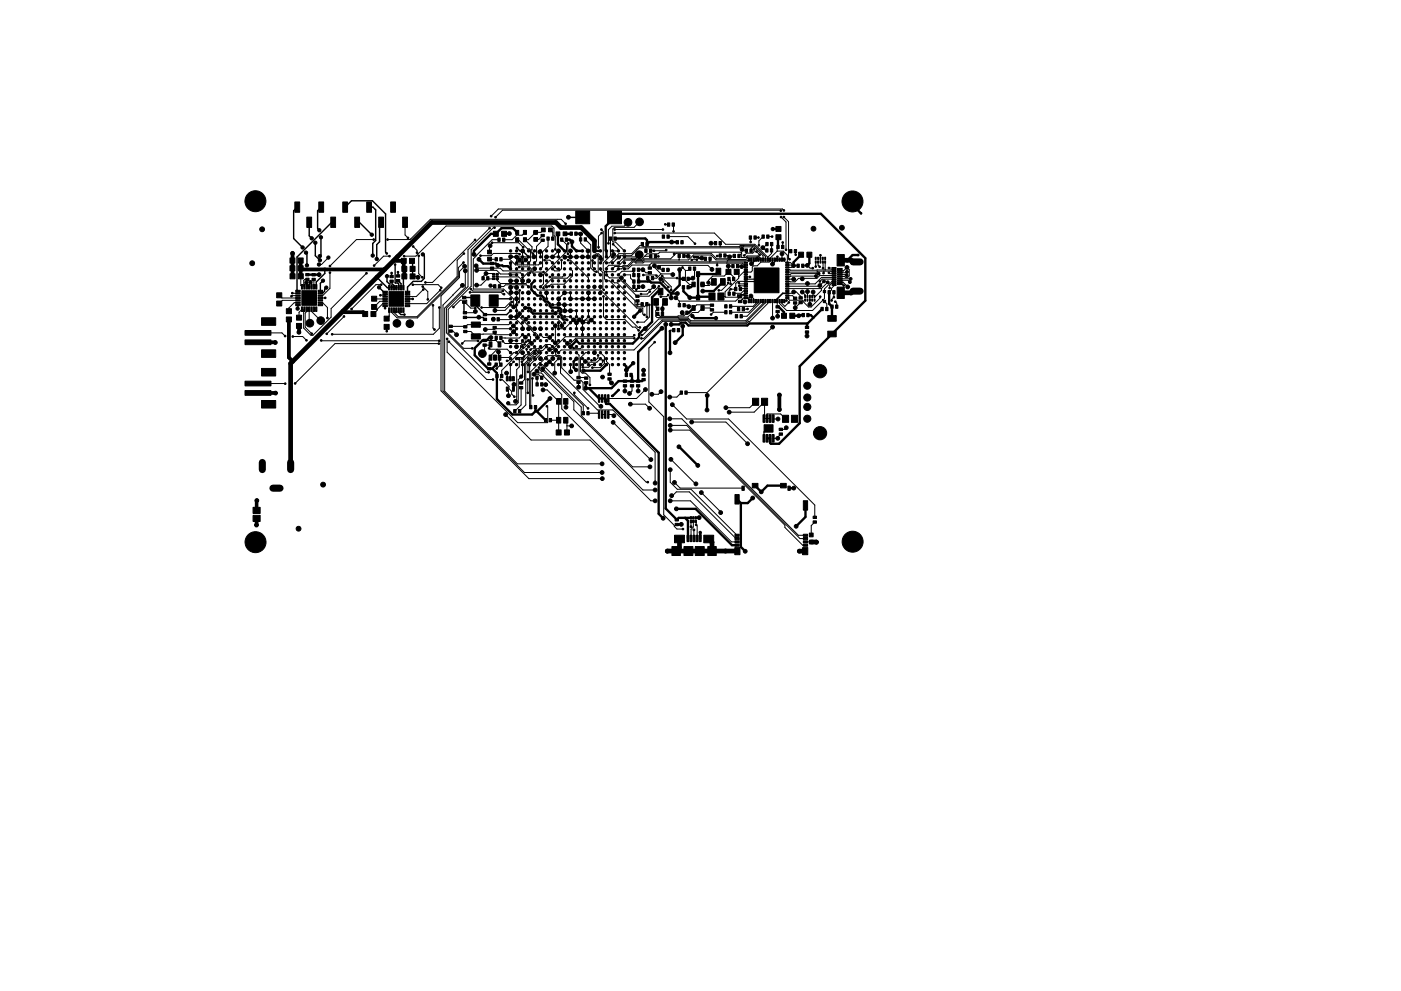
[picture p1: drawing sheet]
<svg xmlns="http://www.w3.org/2000/svg" width="297mm" height="210mm" viewBox="0 0 297 210" stroke-linecap="round" stroke-linejoin="round" font-family="sans-serif">
<path d="M180.9 55.6h1.5M180.9 61.8h1.5M55.6 98.1v1.5M61.6 98.1v1.5M57.9 103.6h1.5" fill="none" stroke="#000" stroke-width="1.5"/>
<g fill="#000" stroke="#000" stroke-width=".21">
<path d="M61.5 54.7h1v1.1h-1zM61.5 56.4h1v1.1h-1zM61.5 58.1h1.1v1.1h-1.1zM62.5 42.8h1v2.2h-1zM63.2 54.7h1.1v1.1h-1.1zM63.2 56.4h1.1v1.1h-1.1zM63.3 58.1h1v1.1h-1zM65 46.1h1.1v2.1h-1.1zM64.8 58h.7v.5h-.7zM64.8 59h.7v.5h-.7zM66.1 58h.8v.5h-.8zM66.1 59h.8v.5h-.8z"/>
<path d="M67.6 42.8h1v2.2h-1zM70.1 46.1h1v2.1h-1zM72.7 42.8h1v2.2h-1zM75.2 46.1h1v2.1h-1zM77.7 42.8h1.1v2.2h-1.1zM80.3 46.1h1v2.1h-1zM82.8 42.8h1v2.2h-1zM82.7 58.4h.7v.5h-.7zM82.7 59.4h.7v.5h-.7zM84.1 58.3h.6v.5h-.6zM84.1 59.3h.6v.5h-.6zM85.4 46.1h1v2.1h-1z"/>
<path d="M85.1 54.8h1v1.1h-1zM85.2 56.5h1.1v1.1h-1.1zM85.2 58.1h1.1v1.1h-1.1zM86.8 54.8h1.1v1.1h-1.1zM87 56.5h1v1.1h-1zM87 58.1h1v1.1h-1zM102.2 58.7h.5v.7h-.5zM103.2 58.7h.5v.7h-.5zM104 56.6h.7v.5h-.7zM104 55.6h.7v.5h-.7zM103.4 53.1h.8v.8h-.8zM103.4 54.6h.8v.8h-.8z"/>
<path d="M104.6 49.1h1.1v1h-1.1zM104.4 59h.5v.3h-.5zM104.4 58.5h.5v.3h-.5zM104.4 58h.5v.3h-.5zM105 54.7h.5v.7h-.5zM105.2 58h.4v.3h-.4zM105.2 58.5h.4v.3h-.4zM105.1 59h.6v.3h-.6zM106 54.7h.5v.7h-.5zM105.5 50.5h.6v.7h-.6zM106.4 49.1h1v1h-1zM106.5 50.5h.6v.7h-.6z"/>
<path d="M109.3 48.9h.7v.8h-.7zM109.3 50.4h.7v.9h-.7zM111 48.9h.6v.8h-.6zM111 50.4h.6v.9h-.6zM113.2 48.9h.8v.8h-.8zM113.2 50.4h.8v.8h-.8zM114.7 50.7h.7v.5h-.7zM114.7 49.7h.7v.5h-.7zM114.8 48.4h.8v.8h-.8zM116.3 48.4h.8v.8h-.8zM115.9 50.3h.6v.7h-.6zM116.9 50.3h.6v.7h-.6z"/>
<path d="M117.9 49.2h.8v.8h-.8zM118.9 50.5h.5v.7h-.5zM119.9 50.5h.5v.7h-.5zM119.4 49.2h.8v.8h-.8zM120.9 49.2h.5v.7h-.5zM122.1 44.8h2.9v2.7h-2.9zM121.9 49.2h.5v.7h-.5zM122.8 50.4h.6v.7h-.6zM123.8 50.4h.6v.7h-.6zM128.8 44.8h3v2.7h-3zM129.2 50.3h.5v.7h-.5zM130.2 50.3h.5v.7h-.5z"/>
<path d="M134.1 56.9h.5v.7h-.5zM134.2 58h.4v.7h-.4zM135.1 56.9h.5v.7h-.5zM135.2 58h.4v.7h-.4zM135.9 51.5h.5v.7h-.5zM136.7 52.8h.5v.7h-.5zM136.9 51.5h.5v.7h-.5zM137.1 58.7h.5v.7h-.5zM137.7 52.8h.5v.7h-.5zM138.1 58.7h.5v.7h-.5zM137.4 56.6h.7v.5h-.7zM137.4 57.6h.7v.5h-.7z"/>
<path d="M137.7 54h.5v.7h-.5zM138.7 54h.5v.7h-.5zM140.3 56.9h.6v.7h-.6zM140.4 49.8h.5v.7h-.5zM141.3 56.9h.6v.7h-.6zM141.5 47.3h.5v.7h-.5zM141.4 49.8h.5v.7h-.5zM142.5 47.3h.5v.7h-.5zM143.3 51h.6v.7h-.6zM143.8 53.9h.4v.7h-.4zM144.3 51h.6v.7h-.6zM144.6 58.8h.6v.7h-.6z"/>
<path d="M144.8 53.9h.4v.7h-.4zM145.6 58.8h.6v.7h-.6zM146 56.6h.5v.7h-.5zM147 56.6h.5v.7h-.5zM147.6 57.6h.7v1h-.7zM149.3 54.5h.5v.7h-.5zM150.3 54.5h.5v.7h-.5zM151.8 56.9h1v1.4h-1zM151.5 51.2h.4v.7h-.4zM152.5 53.9h.4v.7h-.4zM152.5 51.2h.4v.7h-.4zM153.5 53.9h.4v.7h-.4z"/>
<path d="M154.3 58.8h.5v.7h-.5zM153.9 57.1h1.1v1.1h-1.1zM155.2 56.1h.4v.7h-.4zM155.3 58.8h.5v.7h-.5zM155.4 53.9h.5v.7h-.5zM156.2 56.1h.4v.7h-.4zM155.7 57.1h1v1.1h-1zM156.4 53.9h.5v.7h-.5zM157.8 59.6h.7v.3h-.7zM157.8 59.1h.7v.3h-.7zM157.8 58.6h.7v.3h-.7zM157.8 58.1h.7v.3h-.7z"/>
<path d="M157.8 57.6h.7v.3h-.7zM157.8 57.1h.7v.3h-.7zM157.8 56.6h.7v.3h-.7zM157.8 56.1h.7v.3h-.7zM157.8 55.6h.7v.3h-.7zM158 52.8h.5v.7h-.5zM158.6 54.7h.3v.7h-.3zM158.9 50h.4v.7h-.4zM159 52.8h.5v.7h-.5zM159.1 54.7h.3v.7h-.3zM159.6 54.7h.3v.7h-.3zM159.9 50h.4v.7h-.4z"/>
<path d="M160.1 54.7h.3v.7h-.3zM160.6 54.7h.3v.7h-.3zM161.1 54.7h.3v.7h-.3zM161.6 49.8h.4v.7h-.4zM161.6 54.7h.3v.7h-.3zM162.1 54.7h.3v.7h-.3zM162.4 51.4h.5v.7h-.5zM162.6 49.8h.4v.7h-.4zM162.6 54.7h.3v.7h-.3zM162.3 52.8h.5v.7h-.5zM163.1 54.7h.3v.7h-.3zM163.4 51.4h.5v.7h-.5z"/>
<path d="M163.6 54.7h.3v.7h-.3zM163.3 52.8h.5v.7h-.5zM164.1 54.7h.3v.7h-.3zM164.6 54.7h.3v.7h-.3zM164.7 52h.5v.7h-.5zM165.1 54.7h.3v.7h-.3zM164.5 48h1.1v1.1h-1.1zM164.5 49.8h1.1v1h-1.1zM165.6 54.7h.3v.7h-.3zM165.7 52h.5v.7h-.5zM166.1 54.7h.3v.7h-.3zM166.6 55.6h.7v.3h-.7z"/>
<path d="M166.6 56.1h.7v.3h-.7zM166.6 56.6h.7v.3h-.7zM166.6 57.1h.7v.3h-.7zM166.6 57.6h.7v.3h-.7zM166.6 58.1h.7v.3h-.7zM166.6 58.6h.7v.3h-.7zM166.6 59.1h.7v.3h-.7zM166.6 59.6h.7v.3h-.7zM167.4 52.9h.5v.7h-.5zM168.4 52.9h.5v.7h-.5zM169 56h.5v.7h-.5zM169.3 53.5h1.1v1.1h-1.1z"/>
<path d="M170 56h.5v.7h-.5zM171.1 53.5h1v1.1h-1zM172.9 54.6h.1v.4h-.1zM172.9 55.3h.1v.5h-.1zM173.3 54.6h.3v.4h-.3zM173.3 55.3h.3v.5h-.3zM173.9 54.6h.1v.4h-.1zM173.9 55.3h.1v.5h-.1zM174.3 54.6h.3v.4h-.3zM174.3 55.3h.3v.5h-.3zM174.9 54.6h.1v.4h-.1zM174.9 55.3h.1v.5h-.1z"/>
<path d="M176.4 59.6h.9v.2h-.9zM176.4 59.2h.9v.2h-.9zM176.4 58.8h.9v.2h-.9zM176.4 58.4h.9v.2h-.9zM176.4 58h.9v.2h-.9zM176.4 57.6h.9v.2h-.9zM176.4 57.2h.9v.2h-.9zM176.4 56.8h.9v.2h-.9zM177.6 59.8h1v.2h-1zM177.6 59.4h1v.2h-1zM177.6 59h1v.2h-1zM177.6 58.6h1v.2h-1z"/>
<path d="M177.6 58.2h1v.2h-1zM177.6 57.8h1v.2h-1zM177.6 57.4h1v.2h-1zM177.6 57h1v.2h-1zM177.5 54h1.5v2.4h-1.5zM52 72.1h5.4v1h-5.4zM52 70.1h5.4v1h-5.4zM55.4 78.2h3v1.6h-3zM55.4 67.4h3v1.6h-3zM55.4 74.2h3v1.6h-3zM58.7 63.9h1v1h-1zM58.7 62.1h1v1.1h-1z"/>
<path d="M60.7 65.5h1.1v1h-1.1zM60.7 67.2h1.1v1.1h-1.1zM62.7 64.6h.9l.1 .3h-1zM62.7 64.1h.9l.1 .3h-1zM62.7 63.6h.9l.1 .3h-1zM62.7 63.1h.9l.1 .3h-1zM62.7 62.6h.9l.1 .3h-1zM62.7 62.1h.9l.1 .3h-1zM62.7 61.6h.9l.1 .3h-1zM62.9 66.9h1v1h-1zM62.9 68.6h1v1.1h-1zM64 61.7h3.1v3.1h-3.1z"/>
<path d="M63.9 60.4h.3v.9h-.3zM63.9 65.1h.3v1h-.3zM64.4 60.4h.3v.9h-.3zM64.4 65.1h.3v1h-.3zM64.9 60.4h.3v.9h-.3zM64.9 65.1h.3v1h-.3zM65.4 60.4h.3v.9h-.3zM65.4 65.1h.3v1h-.3zM65.9 60.4h.3v.9h-.3zM65.9 65.1h.3v1h-.3zM66.4 60.4h.3v.9h-.3zM66.4 65.1h.3v1h-.3z"/>
<path d="M66.9 60.4h.3v.9h-.3zM66.9 65.1h.3v1h-.3zM67.4 61.6h1v.3h-.9zM67.4 62.1h1v.3h-.9zM67.4 62.6h1v.3h-.9zM67.4 63.1h1v.3h-.9zM67.4 63.6h1v.3h-.9zM67.4 64.1h1v.3h-.9zM67.4 64.6h1v.3h-.9zM76.9 66.1h1.1v1.1h-1.1zM78.7 66.1h1v1.1h-1zM78.8 64.6h1.1v1h-1.1z"/>
<path d="M78.8 62.8h1.1v1.1h-1.1zM81.2 64.8h.9v.3h-.9zM81.2 64.3h.9v.3h-.9zM81.2 63.8h.9v.3h-.9zM81.2 63.3h.9v.3h-.9zM81.2 62.8h.9v.3h-.9zM81.2 62.3h.9v.3h-.9zM81.2 61.8h.9v.3h-.9zM82.5 61.9h3.1v3.1h-3.1zM81.4 67.1h1.1v1h-1.1zM81.4 68.8h1.1v1.1h-1.1zM82.4 60.6h.3v.9h-.3z"/>
<path d="M82.4 65.3h.3v1h-.3zM82.9 60.6h.3v.9h-.3zM82.9 65.3h.3v1h-.3zM83.4 60.6h.3v.9h-.3zM83.4 65.3h.3v1h-.3zM83.9 60.6h.3v.9h-.3zM83.9 65.3h.3v1h-.3zM84.4 60.6h.3v.9h-.3zM84.4 65.3h.3v1h-.3zM84.9 60.6h.3v.9h-.3zM84.9 65.3h.3v1h-.3zM85.4 60.6h.3v.9h-.3z"/>
<path d="M85.4 65.3h.3v1h-.3zM85.9 61.8h1v.3h-1zM85.9 62.3h1v.3h-1zM85.9 62.8h1v.3h-1zM85.9 63.3h1v.3h-1zM85.9 63.8h1v.3h-1zM85.9 64.3h1v.3h-1zM85.9 64.8h1v.3h-1zM95.2 70h.7v.5h-.7zM95.2 69h.7v.5h-.7zM98.1 63.9h.7v.5h-.7zM98.1 62.9h.7v.5h-.7z"/>
<path d="M98.2 66.1h.7v.5h-.7zM98.2 67.1h.7v.5h-.7zM98.3 69.1h.7v.5h-.7zM98.3 70.1h.7v.5h-.7zM99.8 62.6h1.9v2.4h-1.9zM99.9 70.8h1.9v1.1h-1.9zM99.9 68.3h1.9v1.1h-1.9zM102.4 73h.7v.5h-.7zM102.4 72h.7v.5h-.7zM102.5 67.5h.7v.5h-.7zM102.5 66.5h.7v.5h-.7zM103.7 62.6h1.9v2.4h-1.9z"/>
<path d="M103.4 77h.7v.5h-.7zM103.4 78h.7v.5h-.7zM103.7 72.5h.6v1.1h-.6zM103.7 75.3h.6v1.1h-.6zM104.4 67.4h.5v.7h-.5zM105 77h.4v.7h-.4zM104.7 60.4h.4v.7h-.4zM104.5 69.2h.7v.5h-.7zM104.5 70.2h.7v.5h-.7zM104.7 75.3h.5v1.1h-.5zM105 71.3h.4v.7h-.4zM105.1 79.4h.5v.7h-.5z"/>
<path d="M105.4 67.4h.5v.7h-.5zM106 77h.4v.7h-.4zM105.7 60.4h.4v.7h-.4zM105.6 72.5h.6v1.1h-.6zM105.6 75.3h.6v1.1h-.6zM106 71.3h.4v.7h-.4zM106.1 79.4h.5v.7h-.5zM122.3 79.8h.7v.5h-.7zM128.9 79.2h.7v.5h-.7zM132.5 79.2h.6v.7h-.6zM133.5 79.2h.6v.7h-.6zM134.1 59.4h.5v.7h-.5z"/>
<path d="M134.2 60.5h.4v.7h-.4zM135.1 59.4h.5v.7h-.5zM135.2 60.5h.4v.7h-.4zM134.8 62.6h.7v.5h-.7zM134.8 63.6h.7v.5h-.7zM135.9 64.2h.5v.7h-.5zM136.1 79.3h.7v.5h-.7zM136.9 64.2h.5v.7h-.5zM138.6 63.4h1v1.4h-1zM139.5 61.2h1v1.4h-1zM139.2 66.2h.5v.7h-.5zM139.2 65.1h.5v.7h-.5z"/>
<path d="M140.5 63.4h1v1.4h-1zM140.2 66.2h.5v.7h-.5zM140.2 65.1h.5v.7h-.5zM142.6 69.7h.5v.7h-.5zM143.6 69.7h.5v.7h-.5zM143.8 64.4h.5v.7h-.5zM144.8 64.4h.5v.7h-.5zM144.4 66h.5v.7h-.5zM144.6 60.6h.6v.7h-.6zM145.4 66h.5v.7h-.5zM145.6 60.6h.6v.7h-.6zM146.7 59.8h.7v1h-.7z"/>
<path d="M146.7 64.8h.7v1h-.7zM147.6 62.6h.7v1h-.7zM148.6 59.8h.7v1h-.7zM148.6 64.8h.7v1h-.7zM150.3 62.2h1.3v1.5h-1.3zM150.9 59.1h1v1.4h-1zM150.6 64.5h.7v.5h-.7zM150.6 65.5h.7v.5h-.7zM152.2 62.2h1.3v1.5h-1.3zM152.8 59.1h1v1.4h-1zM153.6 64.6h.6v.7h-.6zM153.6 65.9h.6v.7h-.6z"/>
<path d="M154.3 62h.6v.7h-.6zM154.6 64.6h.6v.7h-.6zM154.6 65.9h.6v.7h-.6zM155.3 62h.6v.7h-.6zM155.7 61h.5v.7h-.5zM156.3 65.2h.6v.7h-.6zM155.9 66.7h.5v.7h-.5zM156.7 61h.5v.7h-.5zM156.6 62.7h.6v.5h-.6zM156.6 63.7h.6v.5h-.6zM157.3 65.2h.6v.7h-.6zM156.9 66.7h.5v.7h-.5z"/>
<path d="M157.8 63.1h.7v.3h-.7zM157.8 62.6h.7v.3h-.7zM157.8 62.1h.7v.3h-.7zM157.8 61.6h.7v.3h-.7zM157.8 61.1h.7v.3h-.7zM157.8 60.6h.7v.3h-.7zM157.8 60.1h.7v.3h-.7zM158.6 63.5h.3v.7h-.3zM159.1 63.5h.3v.7h-.3zM159.9 56.9h5.3v5.2h-5.3zM159.6 63.5h.3v.7h-.3zM160.1 63.5h.3v.7h-.3z"/>
<path d="M160.6 63.5h.3v.7h-.3zM161.1 63.5h.3v.7h-.3zM161.6 63.5h.3v.7h-.3zM162.1 63.5h.3v.7h-.3zM162.6 63.5h.3v.7h-.3zM163.1 63.5h.3v.7h-.3zM163.6 63.5h.3v.7h-.3zM164.1 63.5h.3v.7h-.3zM164.5 65.9h.7v.5h-.7zM164.5 64.9h.7v.5h-.7zM164.6 63.5h.3v.7h-.3zM165.1 63.5h.3v.7h-.3z"/>
<path d="M165.7 66.5h1v1h-1zM165.6 63.5h.3v.7h-.3zM166.1 63.5h.3v.7h-.3zM166.6 60.1h.7v.3h-.7zM166.6 60.6h.7v.3h-.7zM166.6 61.1h.7v.3h-.7zM166.6 61.6h.7v.3h-.7zM166.6 62.1h.7v.3h-.7zM166.6 62.6h.7v.3h-.7zM166.6 63.1h.7v.3h-.7zM167.5 66.5h1v1h-1zM168.2 64h.7v.5h-.7z"/>
<path d="M168.2 63h.7v.5h-.7zM169.4 63.9h.7v.5h-.7zM169.4 62.9h.7v.5h-.7zM170 66.5h.6v.7h-.6zM170.7 70.2h.7v.5h-.7zM170.7 69.2h.7v.5h-.7zM170.6 63.4h.2v.5h-.2zM170.6 62.6h.2v.5h-.2zM171.1 63.4h.2v.5h-.2zM171.1 62.6h.2v.5h-.2zM171 66.5h.6v.7h-.6zM171.6 63.4h.2v.5h-.2z"/>
<path d="M171.6 62.6h.2v.5h-.2zM172.1 63.4h.2v.5h-.2zM172.1 62.6h.2v.5h-.2zM172.6 63.4h.2v.5h-.2zM172.6 62.6h.2v.5h-.2zM174 65.2h.6v.7h-.6zM174.6 63.7h.4v.5h-.4zM174.6 61.6h.4v.5h-.4zM175 65.2h.6v.7h-.6zM175.5 70.3h1.8v1.2h-1.8zM175.5 67h1.8v1.2h-1.8zM175.6 61.7h.4v.7h-.4z"/>
<path d="M176.2 64.7h.4v.7h-.4zM176.6 61.7h.4v.7h-.4zM177.2 64.7h.4v.7h-.4zM176.4 60.4h.9v.2h-.9zM176.4 60h.9v.2h-.9zM177.6 60.2h1v.2h-1zM177.5 60.9h1.5v2.4h-1.5zM52 82.9h5.4v1h-5.4zM52 80.9h5.4v1h-5.4zM55.4 85h3v1.6h-3zM107.4 82.1h.4v.9h-.4zM107.4 79.9h.4v.9h-.4z"/>
<path d="M108 79.9h.4v.9h-.4zM108.7 82.1h.4v.9h-.4zM108.7 79.9h.4v.9h-.4zM108.9 86.9h.5v.7h-.5zM109.9 86.9h.5v.7h-.5zM110.1 81h.7v.5h-.7zM110.1 82h.7v.5h-.7zM112.3 86h.5v.7h-.5zM113.3 86h.5v.7h-.5zM113.6 79.8h.5v.7h-.5zM113.6 81.2h.5v.7h-.5zM114.6 79.8h.5v.7h-.5z"/>
<path d="M114.6 81.2h.5v.7h-.5zM115.4 88.8h.5v.7h-.5zM116.4 88.8h.5v.7h-.5zM117.9 91.2h1.1v1.1h-1.1zM118 88.6h.9v1.2h-.9zM118 84.6h.9v1.2h-.9zM119.5 88.6h.9v1.2h-.9zM119.5 84.6h.9v1.2h-.9zM119.7 91.2h1v1.1h-1zM122.3 80.8h.7v.5h-.7zM123.4 87.3h.5v.7h-.5zM124.4 87.3h.5v.7h-.5z"/>
<path d="M123.9 80h.7v.5h-.7zM123.9 81h.7v.5h-.7zM126.9 83.7h.3v1.6h-.3zM126.9 87.1h.3v1.6h-.3zM127.5 83.7h.3v1.6h-.3zM127.5 87.1h.3v1.6h-.3zM128.2 83.7h.3v1.6h-.3zM128.2 87.1h.3v1.6h-.3zM128.8 83.7h.3v1.6h-.3zM128.8 87.1h.3v1.6h-.3zM128.9 80.2h.7v.5h-.7zM132.2 80.6h.6v.5h-.6z"/>
<path d="M132.2 81.6h.6v.5h-.6zM133.6 80.6h.7v.5h-.7zM133.6 81.6h.7v.5h-.7zM134.9 80.6h.7v.5h-.7zM134.9 81.6h.7v.5h-.7zM136.1 80.3h.7v.5h-.7zM144.2 82.9h.5v.7h-.5zM145.2 82.9h.5v.7h-.5zM159.6 84.5h1.3v1.5h-1.3zM161.8 88h.4v1.6h-.4zM161.8 92.2h.4v1.6h-.4zM162 90.1h1.9v1.6h-1.9z"/>
<path d="M162.4 88h.4v1.6h-.4zM162.4 92.2h.4v1.6h-.4zM161.5 84.5h1.2v1.5h-1.2zM163.1 88h.4v1.6h-.4zM163.1 92.2h.4v1.6h-.4zM163.7 88h.4v1.6h-.4zM163.7 92.2h.4v1.6h-.4zM165.2 90.8h.7v.5h-.7zM165.2 91.8h.7v.5h-.7zM165.9 88.1h1.3v1.5h-1.3zM167.8 88.1h1.3v1.5h-1.3zM53.7 109.3h1.5v1.3h-1.5z"/>
<path d="M53.7 107.6h1.5v1.3h-1.5zM142.5 116h1.8v1.9h-1.8zM143 113.6h2.1v1.6h-2.1zM143.1 111h.7v.5h-.7zM143.1 110h.7v.5h-.7zM145 116h1.9v1.9h-1.9zM145.7 113.6h.4v1.3h-.4zM146.3 113.6h.4v1.3h-.4zM146.3 109.6h.3v.5h-.3zM146.3 110.4h.3v.5h-.3zM146.9 109.6h.3v.5h-.3zM146.9 110.4h.3v.5h-.3z"/>
<path d="M147 113.6h.4v1.3h-.4zM147.3 109.6h.3v.5h-.3zM147.3 110.4h.3v.5h-.3zM147.4 116h1.9v1.9h-1.9zM147.6 113.6h.4v1.3h-.4zM148.3 113.6h.4v1.3h-.4zM149.2 113.6h2.1v1.6h-2.1zM150.1 116h1.8v1.9h-1.8zM155.8 116.2h1.1v1.5h-1.1zM155.8 104.9h.9v2h-.9zM155.8 113.3h.9v.5h-.9zM155.8 114h.9v.5h-.9z"/>
<path d="M155.8 114.7h.9v.5h-.9zM155.8 115.4h.9v.5h-.9zM157.3 103.1h.5v.9h-.5zM159.5 102.6h1.2v.9h-1.2zM165.5 102.6h1.2v.9h-1.2zM167.1 103.1h.5v.9h-.5zM170.2 116.2h1.1v1.5h-1.1zM170.3 106.2h.9v2h-.9zM170.3 113.3h.9v.5h-.9zM170.3 114h.9v.5h-.9zM170.3 114.7h.9v.5h-.9zM170.3 115.4h.9v.5h-.9z"/>
<path d="M171.6 114.6h.8v.8h-.8zM171.6 113.1h.8v.8h-.8zM172.4 109.5h.7v.5h-.7zM172.4 110.5h.7v.5h-.7z"/>
<circle cx="53.5" cy="55.8" r=".51"/>
<circle cx="54.2" cy="42.7" r="2.22"/>
<circle cx="55.6" cy="48.6" r=".51"/>
<circle cx="62" cy="53.7" r=".4"/>
<circle cx="64.2" cy="52.5" r=".35"/>
<circle cx="64.9" cy="53.6" r=".35"/>
<circle cx="65" cy="60" r=".35"/>
<circle cx="65.1" cy="56.3" r=".35"/>
<circle cx="65.8" cy="59.9" r=".35"/>
<circle cx="66.1" cy="50.6" r=".35"/>
<circle cx="66.9" cy="51.5" r=".35"/>
<circle cx="67.6" cy="56.1" r=".35"/>
<circle cx="67.7" cy="58.3" r=".4"/>
<circle cx="67.7" cy="48.8" r=".35"/>
<circle cx="67.8" cy="54.3" r=".35"/>
<circle cx="67.8" cy="55.2" r=".35"/>
<circle cx="68" cy="50.3" r=".35"/>
<circle cx="68.5" cy="59.5" r=".35"/>
<circle cx="69.6" cy="54.6" r=".35"/>
<circle cx="70" cy="56.4" r=".17"/>
<circle cx="70" cy="57.8" r=".17"/>
<circle cx="77.7" cy="58" r=".17"/>
<circle cx="78.8" cy="49.8" r=".35"/>
<circle cx="79" cy="54.2" r=".35"/>
<circle cx="79.2" cy="50.8" r=".17"/>
<circle cx="79.3" cy="56.3" r=".17"/>
<circle cx="79.9" cy="54.9" r=".35"/>
<circle cx="82" cy="53.8" r=".18"/>
<circle cx="82.1" cy="58.6" r=".35"/>
<circle cx="82.2" cy="50.8" r=".17"/>
<circle cx="82.6" cy="54.3" r=".18"/>
<circle cx="83" cy="57.9" r=".17"/>
<circle cx="83" cy="59.7" r=".17"/>
<circle cx="83.8" cy="56.1" r=".17"/>
<circle cx="84.4" cy="57.7" r=".17"/>
<circle cx="85.7" cy="54.3" r=".17"/>
<circle cx="86.5" cy="50.5" r=".17"/>
<circle cx="87.6" cy="52.3" r=".17"/>
<circle cx="88.4" cy="53.6" r=".17"/>
<circle cx="88.6" cy="58.8" r=".4"/>
<circle cx="88.8" cy="54.3" r=".17"/>
<circle cx="89.5" cy="58.8" r=".17"/>
<circle cx="89.7" cy="54" r=".35"/>
<circle cx="90.2" cy="59.9" r=".17"/>
<circle cx="98.3" cy="55.7" r=".18"/>
<circle cx="98.4" cy="53.8" r=".17"/>
<circle cx="98.5" cy="56.5" r=".4"/>
<circle cx="98.7" cy="57.4" r=".4"/>
<circle cx="100.5" cy="54" r=".4"/>
<circle cx="100.7" cy="50.9" r=".18"/>
<circle cx="100.9" cy="56.4" r=".4"/>
<circle cx="101" cy="57.4" r=".4"/>
<circle cx="101.5" cy="55" r=".4"/>
<circle cx="101.9" cy="54.2" r=".18"/>
<circle cx="103" cy="58" r=".4"/>
<circle cx="103.8" cy="48.4" r=".18"/>
<circle cx="103.9" cy="52.1" r=".4"/>
<circle cx="104.1" cy="45.9" r=".17"/>
<circle cx="104.3" cy="51.5" r=".18"/>
<circle cx="104.8" cy="48.3" r=".17"/>
<circle cx="105.1" cy="46.1" r=".17"/>
<circle cx="105.5" cy="56.3" r=".4"/>
<circle cx="108" cy="49.6" r=".4"/>
<circle cx="108.3" cy="58.3" r=".17"/>
<circle cx="108.3" cy="57" r=".25"/>
<circle cx="108.3" cy="59.6" r=".25"/>
<circle cx="108.3" cy="58.3" r=".25"/>
<circle cx="108.3" cy="55.8" r=".25"/>
<circle cx="108.3" cy="53.2" r=".25"/>
<circle cx="108.3" cy="54.5" r=".25"/>
<circle cx="108.3" cy="59.6" r=".4"/>
<circle cx="108.3" cy="54.5" r=".4"/>
<circle cx="109.5" cy="58.3" r=".17"/>
<circle cx="109.5" cy="59.6" r=".25"/>
<circle cx="109.5" cy="58.3" r=".25"/>
<circle cx="109.5" cy="55.8" r=".25"/>
<circle cx="109.5" cy="53.2" r=".25"/>
<circle cx="109.5" cy="57" r=".25"/>
<circle cx="109.5" cy="54.5" r=".25"/>
<circle cx="109.5" cy="54.5" r=".4"/>
<circle cx="109.5" cy="59.6" r=".4"/>
<circle cx="109.5" cy="57" r=".17"/>
<circle cx="109.6" cy="52.6" r=".18"/>
<circle cx="110.1" cy="56.7" r=".18"/>
<circle cx="110.1" cy="55.1" r=".4"/>
<circle cx="110.2" cy="53.9" r=".17"/>
<circle cx="110.8" cy="58.9" r=".17"/>
<circle cx="110.8" cy="57" r=".25"/>
<circle cx="110.8" cy="54.5" r=".25"/>
<circle cx="110.8" cy="58.3" r=".25"/>
<circle cx="110.8" cy="53.2" r=".25"/>
<circle cx="110.8" cy="59.6" r=".25"/>
<circle cx="110.8" cy="55.8" r=".25"/>
<circle cx="110.8" cy="59.6" r=".4"/>
<circle cx="110.8" cy="53.2" r=".4"/>
<circle cx="110.9" cy="52.5" r=".17"/>
<circle cx="111.5" cy="55.2" r=".4"/>
<circle cx="112.1" cy="57" r=".25"/>
<circle cx="112.1" cy="54.5" r=".25"/>
<circle cx="112.1" cy="58.3" r=".25"/>
<circle cx="112.1" cy="55.8" r=".25"/>
<circle cx="112.1" cy="53.2" r=".25"/>
<circle cx="112.1" cy="59.6" r=".25"/>
<circle cx="112.1" cy="59.6" r=".4"/>
<circle cx="112.4" cy="57.9" r=".17"/>
<circle cx="113" cy="53.8" r=".18"/>
<circle cx="113.2" cy="54.5" r=".4"/>
<circle cx="113.3" cy="57" r=".25"/>
<circle cx="113.3" cy="54.5" r=".25"/>
<circle cx="113.3" cy="59.6" r=".25"/>
<circle cx="113.3" cy="58.3" r=".25"/>
<circle cx="113.3" cy="55.8" r=".25"/>
<circle cx="113.3" cy="53.2" r=".25"/>
<circle cx="113.3" cy="57" r=".4"/>
<circle cx="113.6" cy="49.3" r=".4"/>
<circle cx="114.5" cy="53.4" r=".4"/>
<circle cx="114.6" cy="58.3" r=".4"/>
<circle cx="114.6" cy="57" r=".25"/>
<circle cx="114.6" cy="58.3" r=".25"/>
<circle cx="114.6" cy="55.8" r=".25"/>
<circle cx="114.6" cy="53.2" r=".25"/>
<circle cx="114.6" cy="59.6" r=".25"/>
<circle cx="114.6" cy="54.5" r=".25"/>
<circle cx="115.2" cy="57.7" r=".17"/>
<circle cx="115.5" cy="55.2" r=".17"/>
<circle cx="115.9" cy="59.6" r=".25"/>
<circle cx="115.9" cy="55.8" r=".25"/>
<circle cx="115.9" cy="53.2" r=".25"/>
<circle cx="115.9" cy="58.3" r=".25"/>
<circle cx="115.9" cy="57" r=".25"/>
<circle cx="115.9" cy="54.5" r=".25"/>
<circle cx="115.9" cy="54.5" r=".4"/>
<circle cx="116.6" cy="58.8" r=".18"/>
<circle cx="117.1" cy="54.5" r=".25"/>
<circle cx="117.1" cy="55.8" r=".25"/>
<circle cx="117.1" cy="59.6" r=".25"/>
<circle cx="117.1" cy="58.3" r=".25"/>
<circle cx="117.1" cy="53.2" r=".25"/>
<circle cx="117.1" cy="57" r=".25"/>
<circle cx="117.1" cy="54.5" r=".4"/>
<circle cx="117.6" cy="56.6" r=".18"/>
<circle cx="117.7" cy="52.9" r=".17"/>
<circle cx="118.4" cy="59.6" r=".25"/>
<circle cx="118.4" cy="55.8" r=".25"/>
<circle cx="118.4" cy="53.2" r=".25"/>
<circle cx="118.4" cy="58.3" r=".25"/>
<circle cx="118.4" cy="57" r=".25"/>
<circle cx="118.4" cy="54.5" r=".25"/>
<circle cx="118.4" cy="53.2" r=".4"/>
<circle cx="119.1" cy="55.2" r=".17"/>
<circle cx="119.7" cy="55.8" r=".25"/>
<circle cx="119.7" cy="54.5" r=".25"/>
<circle cx="119.7" cy="59.6" r=".25"/>
<circle cx="119.7" cy="58.3" r=".25"/>
<circle cx="119.7" cy="57" r=".25"/>
<circle cx="119.7" cy="53.2" r=".25"/>
<circle cx="119.8" cy="54.6" r=".4"/>
<circle cx="119.9" cy="47.5" r=".17"/>
<circle cx="120.4" cy="53.9" r=".17"/>
<circle cx="120.5" cy="55.2" r=".17"/>
<circle cx="120.5" cy="51.6" r=".17"/>
<circle cx="120.5" cy="46.1" r=".4"/>
<circle cx="121" cy="57" r=".25"/>
<circle cx="121" cy="53.2" r=".25"/>
<circle cx="121" cy="54.5" r=".25"/>
<circle cx="121" cy="59.6" r=".25"/>
<circle cx="121" cy="58.3" r=".25"/>
<circle cx="121" cy="55.8" r=".25"/>
<circle cx="121" cy="54.5" r=".4"/>
<circle cx="121" cy="53.2" r=".4"/>
<circle cx="121.3" cy="51.3" r=".4"/>
<circle cx="122.2" cy="59.6" r=".25"/>
<circle cx="122.2" cy="58.3" r=".25"/>
<circle cx="122.2" cy="55.8" r=".25"/>
<circle cx="122.2" cy="53.2" r=".25"/>
<circle cx="122.2" cy="57" r=".25"/>
<circle cx="122.2" cy="54.5" r=".25"/>
<circle cx="122.2" cy="54.5" r=".4"/>
<circle cx="123.1" cy="49.7" r=".4"/>
<circle cx="123.5" cy="53.2" r=".25"/>
<circle cx="123.5" cy="57" r=".25"/>
<circle cx="123.5" cy="59.6" r=".25"/>
<circle cx="123.5" cy="58.3" r=".25"/>
<circle cx="123.5" cy="55.8" r=".25"/>
<circle cx="123.5" cy="54.5" r=".25"/>
<circle cx="123.5" cy="54.5" r=".4"/>
<circle cx="124.7" cy="54.5" r=".4"/>
<circle cx="124.7" cy="53.2" r=".4"/>
<circle cx="124.8" cy="59.6" r=".25"/>
<circle cx="124.8" cy="58.3" r=".25"/>
<circle cx="124.8" cy="55.8" r=".25"/>
<circle cx="124.8" cy="53.2" r=".25"/>
<circle cx="124.8" cy="57" r=".25"/>
<circle cx="124.8" cy="54.5" r=".25"/>
<circle cx="125.6" cy="55.3" r=".17"/>
<circle cx="126" cy="54.5" r=".4"/>
<circle cx="126" cy="59.6" r=".25"/>
<circle cx="126" cy="53.2" r=".25"/>
<circle cx="126" cy="58.3" r=".25"/>
<circle cx="126" cy="55.8" r=".25"/>
<circle cx="126" cy="57" r=".25"/>
<circle cx="126" cy="54.5" r=".25"/>
<circle cx="126.1" cy="59.6" r=".18"/>
<circle cx="126.5" cy="57.6" r=".17"/>
<circle cx="126.6" cy="54.2" r=".17"/>
<circle cx="126.9" cy="52.4" r=".17"/>
<circle cx="127.3" cy="59.6" r=".18"/>
<circle cx="127.3" cy="54.5" r=".25"/>
<circle cx="127.3" cy="55.8" r=".25"/>
<circle cx="127.3" cy="57" r=".25"/>
<circle cx="127.3" cy="59.6" r=".25"/>
<circle cx="127.3" cy="53.2" r=".25"/>
<circle cx="127.3" cy="58.3" r=".25"/>
<circle cx="127.4" cy="54.9" r=".35"/>
<circle cx="127.5" cy="48.7" r=".17"/>
<circle cx="127.5" cy="49.4" r=".18"/>
<circle cx="128.5" cy="57.6" r=".18"/>
<circle cx="128.6" cy="57" r=".25"/>
<circle cx="128.6" cy="54.5" r=".25"/>
<circle cx="128.6" cy="59.6" r=".25"/>
<circle cx="128.6" cy="58.3" r=".25"/>
<circle cx="128.6" cy="55.8" r=".25"/>
<circle cx="128.6" cy="53.2" r=".25"/>
<circle cx="129" cy="51.6" r=".17"/>
<circle cx="129.8" cy="59.6" r=".25"/>
<circle cx="129.8" cy="58.3" r=".25"/>
<circle cx="129.8" cy="53.2" r=".25"/>
<circle cx="129.8" cy="57" r=".25"/>
<circle cx="129.8" cy="54.5" r=".25"/>
<circle cx="129.8" cy="55.8" r=".25"/>
<circle cx="129.8" cy="58.3" r=".18"/>
<circle cx="130" cy="51.8" r=".17"/>
<circle cx="130.1" cy="54" r=".4"/>
<circle cx="130.3" cy="49.4" r=".17"/>
<circle cx="130.3" cy="48.7" r=".17"/>
<circle cx="131.1" cy="54.5" r=".17"/>
<circle cx="131.1" cy="59.6" r=".25"/>
<circle cx="131.1" cy="53.2" r=".25"/>
<circle cx="131.1" cy="58.3" r=".25"/>
<circle cx="131.1" cy="57" r=".25"/>
<circle cx="131.1" cy="55.8" r=".25"/>
<circle cx="131.1" cy="54.5" r=".25"/>
<circle cx="131.8" cy="59" r=".4"/>
<circle cx="132.4" cy="55.8" r=".17"/>
<circle cx="132.4" cy="59.6" r=".25"/>
<circle cx="132.4" cy="55.8" r=".25"/>
<circle cx="132.4" cy="58.3" r=".25"/>
<circle cx="132.4" cy="54.5" r=".25"/>
<circle cx="132.4" cy="53.2" r=".25"/>
<circle cx="132.4" cy="57" r=".25"/>
<circle cx="133.2" cy="47.2" r=".81"/>
<circle cx="134.4" cy="59.7" r=".17"/>
<circle cx="134.4" cy="58.4" r=".17"/>
<circle cx="135.5" cy="54" r=".81"/>
<circle cx="135.6" cy="47.1" r=".81"/>
<circle cx="136.3" cy="57.2" r=".4"/>
<circle cx="136.4" cy="58.3" r=".17"/>
<circle cx="138.6" cy="53.2" r=".17"/>
<circle cx="138.8" cy="56.4" r=".4"/>
<circle cx="139.2" cy="58.5" r=".17"/>
<circle cx="139.6" cy="54.4" r=".17"/>
<circle cx="139.6" cy="56.7" r=".4"/>
<circle cx="140.1" cy="59.2" r=".4"/>
<circle cx="140.4" cy="58.5" r=".17"/>
<circle cx="140.5" cy="48.7" r=".18"/>
<circle cx="140.6" cy="59.7" r=".17"/>
<circle cx="140.6" cy="50.2" r=".17"/>
<circle cx="141" cy="47.6" r=".17"/>
<circle cx="141.2" cy="53" r=".18"/>
<circle cx="141.8" cy="57.2" r=".18"/>
<circle cx="142.4" cy="51.4" r=".4"/>
<circle cx="142.6" cy="58.3" r=".4"/>
<circle cx="142.8" cy="49.1" r=".17"/>
<circle cx="142.9" cy="53.8" r=".18"/>
<circle cx="143.6" cy="59" r=".17"/>
<circle cx="144.1" cy="57.2" r=".4"/>
<circle cx="144.6" cy="51.4" r=".18"/>
<circle cx="144.7" cy="56.7" r=".17"/>
<circle cx="145.9" cy="54.3" r=".4"/>
<circle cx="146.6" cy="55.1" r=".17"/>
<circle cx="146.9" cy="59" r=".4"/>
<circle cx="147.2" cy="54.5" r=".17"/>
<circle cx="147.3" cy="51.7" r=".17"/>
<circle cx="147.7" cy="55.1" r=".17"/>
<circle cx="148.8" cy="54.7" r=".4"/>
<circle cx="150.2" cy="60" r=".35"/>
<circle cx="150.7" cy="51.6" r=".4"/>
<circle cx="151" cy="57.2" r=".4"/>
<circle cx="152" cy="54.3" r=".17"/>
<circle cx="152" cy="56.3" r=".17"/>
<circle cx="154.4" cy="60" r=".17"/>
<circle cx="154.4" cy="56.4" r=".4"/>
<circle cx="154.7" cy="54.5" r=".4"/>
<circle cx="157.3" cy="56.6" r=".4"/>
<circle cx="157.3" cy="52.9" r=".4"/>
<circle cx="157.8" cy="54.2" r=".17"/>
<circle cx="158.1" cy="58.2" r=".17"/>
<circle cx="158.1" cy="57.2" r=".17"/>
<circle cx="158.8" cy="55.1" r=".17"/>
<circle cx="159" cy="58.7" r=".17"/>
<circle cx="159.2" cy="51.3" r=".17"/>
<circle cx="159.3" cy="55.9" r=".4"/>
<circle cx="159.9" cy="52.9" r=".17"/>
<circle cx="160.4" cy="53.4" r=".17"/>
<circle cx="160.7" cy="55.1" r=".17"/>
<circle cx="160.8" cy="50.4" r=".17"/>
<circle cx="160.9" cy="52" r=".17"/>
<circle cx="161" cy="54.1" r=".17"/>
<circle cx="161.7" cy="52.5" r=".4"/>
<circle cx="162.3" cy="59" r=".4"/>
<circle cx="163.7" cy="50.2" r=".17"/>
<circle cx="163.8" cy="56" r=".4"/>
<circle cx="163.8" cy="56" r=".12"/>
<circle cx="163.9" cy="48.6" r=".35"/>
<circle cx="164.8" cy="54.5" r=".17"/>
<circle cx="165.3" cy="55.1" r=".17"/>
<circle cx="165.6" cy="44.7" r=".17"/>
<circle cx="165.6" cy="46" r=".17"/>
<circle cx="165.8" cy="53.9" r=".4"/>
<circle cx="165.9" cy="51.4" r=".18"/>
<circle cx="166.2" cy="46" r=".17"/>
<circle cx="166.2" cy="44.6" r=".17"/>
<circle cx="166.3" cy="55" r=".18"/>
<circle cx="166.6" cy="53" r=".18"/>
<circle cx="167.4" cy="55" r=".17"/>
<circle cx="167.6" cy="53.3" r=".18"/>
<circle cx="168.2" cy="56.4" r=".4"/>
<circle cx="168.3" cy="59.2" r=".4"/>
<circle cx="168.7" cy="54" r=".17"/>
<circle cx="170.1" cy="59.2" r=".4"/>
<circle cx="171.2" cy="56.3" r=".4"/>
<circle cx="172.3" cy="56.9" r=".17"/>
<circle cx="172.5" cy="48.5" r=".51"/>
<circle cx="173" cy="56.6" r=".17"/>
<circle cx="173" cy="58.6" r=".3"/>
<circle cx="173.6" cy="58.1" r=".3"/>
<circle cx="173.8" cy="56.6" r=".18"/>
<circle cx="173.8" cy="59.7" r=".17"/>
<circle cx="174" cy="54.2" r=".17"/>
<circle cx="174.5" cy="56.9" r=".17"/>
<circle cx="174.6" cy="58" r=".17"/>
<circle cx="174.7" cy="59.7" r=".3"/>
<circle cx="175.5" cy="59.9" r=".3"/>
<circle cx="175.7" cy="56.9" r=".17"/>
<circle cx="175.7" cy="57.9" r=".17"/>
<circle cx="178.5" cy="48.3" r=".51"/>
<circle cx="179.5" cy="58.4" r=".3"/>
<circle cx="179.6" cy="56.7" r=".4"/>
<circle cx="179.6" cy="56.7" r=".12"/>
<circle cx="179.6" cy="57.7" r=".3"/>
<circle cx="180.2" cy="59.9" r=".3"/>
<circle cx="180.3" cy="59.2" r=".3"/>
<circle cx="180.7" cy="42.7" r="2.22"/>
<circle cx="182" cy="54.1" r=".17"/>
<circle cx="182.6" cy="45.3" r=".17"/>
<circle cx="58.4" cy="72.7" r=".4"/>
<circle cx="60.4" cy="71.3" r=".18"/>
<circle cx="61.8" cy="62.8" r=".17"/>
<circle cx="62" cy="62.2" r=".17"/>
<circle cx="62.1" cy="71.4" r=".17"/>
<circle cx="63.1" cy="65.5" r=".35"/>
<circle cx="63.4" cy="70.5" r=".4"/>
<circle cx="65" cy="72.2" r=".17"/>
<circle cx="65.6" cy="60.9" r=".17"/>
<circle cx="65.7" cy="68.6" r=".81"/>
<circle cx="66.1" cy="70.8" r=".17"/>
<circle cx="68" cy="68" r=".81"/>
<circle cx="68.1" cy="72.2" r=".17"/>
<circle cx="69" cy="63.2" r=".17"/>
<circle cx="69.2" cy="61" r=".35"/>
<circle cx="69.3" cy="70.8" r=".17"/>
<circle cx="69.4" cy="67.5" r=".18"/>
<circle cx="70.4" cy="70.9" r=".17"/>
<circle cx="72.9" cy="67.1" r=".17"/>
<circle cx="74.5" cy="65.6" r=".17"/>
<circle cx="80.4" cy="61" r=".35"/>
<circle cx="80.7" cy="62.6" r=".17"/>
<circle cx="80.8" cy="60.4" r=".17"/>
<circle cx="81.7" cy="65.4" r=".17"/>
<circle cx="82" cy="70.3" r=".17"/>
<circle cx="83" cy="60.9" r=".17"/>
<circle cx="84" cy="61" r=".17"/>
<circle cx="84" cy="66.2" r=".17"/>
<circle cx="84.1" cy="68.6" r=".81"/>
<circle cx="85.7" cy="66.7" r=".18"/>
<circle cx="86.2" cy="62.4" r=".17"/>
<circle cx="86.9" cy="68.7" r=".81"/>
<circle cx="87.5" cy="63.4" r=".18"/>
<circle cx="87.5" cy="60.4" r=".17"/>
<circle cx="89.6" cy="60.8" r=".17"/>
<circle cx="89.8" cy="61.4" r=".17"/>
<circle cx="90.7" cy="63.5" r=".17"/>
<circle cx="91.8" cy="64.8" r=".18"/>
<circle cx="92.1" cy="69.9" r=".17"/>
<circle cx="93.1" cy="72.9" r=".17"/>
<circle cx="93.1" cy="72.3" r=".18"/>
<circle cx="93.1" cy="65.2" r=".17"/>
<circle cx="93.3" cy="61.6" r=".18"/>
<circle cx="93.5" cy="61" r=".17"/>
<circle cx="94.8" cy="71.9" r=".18"/>
<circle cx="95.2" cy="72.5" r=".17"/>
<circle cx="96.1" cy="65.1" r=".17"/>
<circle cx="96.8" cy="71" r=".4"/>
<circle cx="98" cy="72.9" r=".17"/>
<circle cx="98.1" cy="60.5" r=".4"/>
<circle cx="99.7" cy="62" r=".17"/>
<circle cx="99.8" cy="61.3" r=".17"/>
<circle cx="100.1" cy="73.9" r=".17"/>
<circle cx="100.8" cy="65.4" r=".17"/>
<circle cx="100.8" cy="66.1" r=".4"/>
<circle cx="101.1" cy="60.5" r=".4"/>
<circle cx="101.4" cy="72.3" r=".17"/>
<circle cx="101.5" cy="67.3" r=".4"/>
<circle cx="102.1" cy="65.2" r=".17"/>
<circle cx="102.3" cy="75" r=".81"/>
<circle cx="102.9" cy="69.9" r=".4"/>
<circle cx="103.6" cy="79" r=".18"/>
<circle cx="103.7" cy="73.9" r=".17"/>
<circle cx="104" cy="60.6" r=".35"/>
<circle cx="104.1" cy="71.6" r=".4"/>
<circle cx="104.6" cy="67.7" r=".4"/>
<circle cx="104.7" cy="63.8" r=".4"/>
<circle cx="104.9" cy="65.9" r=".4"/>
<circle cx="104.9" cy="75.9" r=".35"/>
<circle cx="105.3" cy="78.2" r=".17"/>
<circle cx="105.7" cy="74.7" r=".4"/>
<circle cx="106.6" cy="72.4" r=".17"/>
<circle cx="106.6" cy="61.7" r=".17"/>
<circle cx="106.9" cy="62.4" r=".18"/>
<circle cx="107.4" cy="79.2" r=".4"/>
<circle cx="107.5" cy="76.5" r=".18"/>
<circle cx="108.3" cy="61" r=".4"/>
<circle cx="108.3" cy="72.3" r=".4"/>
<circle cx="108.3" cy="74.8" r=".17"/>
<circle cx="108.3" cy="77.4" r=".25"/>
<circle cx="108.3" cy="68.5" r=".25"/>
<circle cx="108.3" cy="67.2" r=".25"/>
<circle cx="108.3" cy="62.1" r=".25"/>
<circle cx="108.3" cy="74.8" r=".25"/>
<circle cx="108.3" cy="65.9" r=".25"/>
<circle cx="108.3" cy="72.3" r=".25"/>
<circle cx="108.3" cy="63.4" r=".25"/>
<circle cx="108.3" cy="60.9" r=".25"/>
<circle cx="108.3" cy="76.1" r=".25"/>
<circle cx="108.3" cy="73.6" r=".25"/>
<circle cx="108.3" cy="71" r=".25"/>
<circle cx="108.3" cy="64.7" r=".25"/>
<circle cx="108.3" cy="69.7" r=".25"/>
<circle cx="108.3" cy="67.2" r=".4"/>
<circle cx="108.3" cy="62" r=".4"/>
<circle cx="108.5" cy="64.1" r=".17"/>
<circle cx="108.9" cy="69.1" r=".4"/>
<circle cx="108.9" cy="65.1" r=".4"/>
<circle cx="108.9" cy="70.4" r=".4"/>
<circle cx="108.9" cy="76.8" r=".18"/>
<circle cx="109.5" cy="77.4" r=".18"/>
<circle cx="109.5" cy="73.5" r=".4"/>
<circle cx="109.5" cy="67.2" r=".4"/>
<circle cx="109.5" cy="61" r=".4"/>
<circle cx="109.5" cy="73.6" r=".25"/>
<circle cx="109.5" cy="76.1" r=".25"/>
<circle cx="109.5" cy="67.2" r=".25"/>
<circle cx="109.5" cy="71" r=".25"/>
<circle cx="109.5" cy="68.5" r=".25"/>
<circle cx="109.5" cy="64.7" r=".25"/>
<circle cx="109.5" cy="62.1" r=".25"/>
<circle cx="109.5" cy="69.7" r=".25"/>
<circle cx="109.5" cy="77.4" r=".25"/>
<circle cx="109.5" cy="74.8" r=".25"/>
<circle cx="109.5" cy="65.9" r=".25"/>
<circle cx="109.5" cy="72.3" r=".25"/>
<circle cx="109.5" cy="63.4" r=".25"/>
<circle cx="109.5" cy="60.9" r=".25"/>
<circle cx="109.5" cy="62.1" r=".4"/>
<circle cx="109.5" cy="63.4" r=".4"/>
<circle cx="109.9" cy="64.1" r=".18"/>
<circle cx="110.1" cy="76.2" r=".17"/>
<circle cx="110.2" cy="66.6" r=".4"/>
<circle cx="110.2" cy="61.6" r=".18"/>
<circle cx="110.5" cy="79.9" r=".35"/>
<circle cx="110.7" cy="76.7" r=".17"/>
<circle cx="110.8" cy="62.1" r=".17"/>
<circle cx="110.8" cy="77.4" r=".25"/>
<circle cx="110.8" cy="74.8" r=".25"/>
<circle cx="110.8" cy="65.9" r=".25"/>
<circle cx="110.8" cy="71" r=".25"/>
<circle cx="110.8" cy="72.3" r=".25"/>
<circle cx="110.8" cy="63.4" r=".25"/>
<circle cx="110.8" cy="60.9" r=".25"/>
<circle cx="110.8" cy="76.1" r=".25"/>
<circle cx="110.8" cy="68.5" r=".25"/>
<circle cx="110.8" cy="67.2" r=".25"/>
<circle cx="110.8" cy="62.1" r=".25"/>
<circle cx="110.8" cy="69.7" r=".25"/>
<circle cx="110.8" cy="73.6" r=".25"/>
<circle cx="110.8" cy="64.7" r=".25"/>
<circle cx="110.8" cy="74.8" r=".4"/>
<circle cx="110.8" cy="69.7" r=".4"/>
<circle cx="111.1" cy="75.6" r=".18"/>
<circle cx="111.2" cy="73.1" r=".17"/>
<circle cx="111.4" cy="65.3" r=".35"/>
<circle cx="111.4" cy="71.6" r=".4"/>
<circle cx="111.5" cy="67.7" r=".4"/>
<circle cx="111.5" cy="72.5" r=".17"/>
<circle cx="111.6" cy="74.1" r=".17"/>
<circle cx="111.9" cy="78.9" r=".17"/>
<circle cx="112" cy="62.1" r=".4"/>
<circle cx="112.1" cy="77.4" r=".25"/>
<circle cx="112.1" cy="74.8" r=".25"/>
<circle cx="112.1" cy="65.9" r=".25"/>
<circle cx="112.1" cy="76.1" r=".25"/>
<circle cx="112.1" cy="71" r=".25"/>
<circle cx="112.1" cy="64.7" r=".25"/>
<circle cx="112.1" cy="69.7" r=".25"/>
<circle cx="112.1" cy="60.9" r=".25"/>
<circle cx="112.1" cy="73.6" r=".25"/>
<circle cx="112.1" cy="67.2" r=".25"/>
<circle cx="112.1" cy="62.1" r=".25"/>
<circle cx="112.1" cy="72.3" r=".25"/>
<circle cx="112.1" cy="63.4" r=".25"/>
<circle cx="112.1" cy="68.5" r=".25"/>
<circle cx="112.1" cy="69.7" r=".4"/>
<circle cx="112.5" cy="74.2" r=".17"/>
<circle cx="112.7" cy="72.9" r=".4"/>
<circle cx="113.2" cy="79.4" r=".4"/>
<circle cx="113.3" cy="74.8" r=".25"/>
<circle cx="113.3" cy="65.9" r=".25"/>
<circle cx="113.3" cy="63.4" r=".25"/>
<circle cx="113.3" cy="60.9" r=".25"/>
<circle cx="113.3" cy="72.3" r=".25"/>
<circle cx="113.3" cy="69.7" r=".25"/>
<circle cx="113.3" cy="73.6" r=".25"/>
<circle cx="113.3" cy="68.5" r=".25"/>
<circle cx="113.3" cy="77.4" r=".25"/>
<circle cx="113.3" cy="76.1" r=".25"/>
<circle cx="113.3" cy="67.2" r=".25"/>
<circle cx="113.3" cy="64.7" r=".25"/>
<circle cx="113.3" cy="62.1" r=".25"/>
<circle cx="113.3" cy="71" r=".25"/>
<circle cx="113.3" cy="69.7" r=".4"/>
<circle cx="113.6" cy="74.3" r=".18"/>
<circle cx="113.8" cy="78.7" r=".4"/>
<circle cx="113.9" cy="71.6" r=".4"/>
<circle cx="114.3" cy="78" r=".18"/>
<circle cx="114.6" cy="68.5" r=".25"/>
<circle cx="114.6" cy="76.1" r=".25"/>
<circle cx="114.6" cy="73.6" r=".25"/>
<circle cx="114.6" cy="67.2" r=".25"/>
<circle cx="114.6" cy="74.8" r=".25"/>
<circle cx="114.6" cy="71" r=".25"/>
<circle cx="114.6" cy="64.7" r=".25"/>
<circle cx="114.6" cy="62.1" r=".25"/>
<circle cx="114.6" cy="77.4" r=".25"/>
<circle cx="114.6" cy="69.7" r=".25"/>
<circle cx="114.6" cy="65.9" r=".25"/>
<circle cx="114.6" cy="72.3" r=".25"/>
<circle cx="114.6" cy="63.4" r=".25"/>
<circle cx="114.6" cy="60.9" r=".25"/>
<circle cx="114.6" cy="69.7" r=".4"/>
<circle cx="114.6" cy="76.1" r=".4"/>
<circle cx="115" cy="78.2" r=".4"/>
<circle cx="115.2" cy="61.1" r=".17"/>
<circle cx="115.8" cy="77.3" r=".4"/>
<circle cx="115.9" cy="72.3" r=".25"/>
<circle cx="115.9" cy="69.7" r=".25"/>
<circle cx="115.9" cy="63.4" r=".25"/>
<circle cx="115.9" cy="62.1" r=".25"/>
<circle cx="115.9" cy="60.9" r=".25"/>
<circle cx="115.9" cy="76.1" r=".25"/>
<circle cx="115.9" cy="73.6" r=".25"/>
<circle cx="115.9" cy="71" r=".25"/>
<circle cx="115.9" cy="68.5" r=".25"/>
<circle cx="115.9" cy="67.2" r=".25"/>
<circle cx="115.9" cy="64.7" r=".25"/>
<circle cx="115.9" cy="77.4" r=".25"/>
<circle cx="115.9" cy="74.8" r=".25"/>
<circle cx="115.9" cy="65.9" r=".25"/>
<circle cx="115.9" cy="62.1" r=".4"/>
<circle cx="116.5" cy="60.7" r=".17"/>
<circle cx="116.5" cy="76.8" r=".4"/>
<circle cx="116.5" cy="74.2" r=".4"/>
<circle cx="116.5" cy="71.6" r=".4"/>
<circle cx="117.1" cy="60.9" r=".25"/>
<circle cx="117.1" cy="76.1" r=".25"/>
<circle cx="117.1" cy="62.1" r=".25"/>
<circle cx="117.1" cy="69.7" r=".25"/>
<circle cx="117.1" cy="73.6" r=".25"/>
<circle cx="117.1" cy="71" r=".25"/>
<circle cx="117.1" cy="67.2" r=".25"/>
<circle cx="117.1" cy="64.7" r=".25"/>
<circle cx="117.1" cy="72.3" r=".25"/>
<circle cx="117.1" cy="63.4" r=".25"/>
<circle cx="117.1" cy="77.4" r=".25"/>
<circle cx="117.1" cy="74.8" r=".25"/>
<circle cx="117.1" cy="65.9" r=".25"/>
<circle cx="117.1" cy="68.5" r=".25"/>
<circle cx="117.2" cy="76.1" r=".4"/>
<circle cx="117.6" cy="79.2" r=".4"/>
<circle cx="117.7" cy="72.7" r=".4"/>
<circle cx="117.7" cy="69.1" r=".4"/>
<circle cx="117.8" cy="66.4" r=".35"/>
<circle cx="117.8" cy="74.3" r=".4"/>
<circle cx="118.4" cy="71" r=".25"/>
<circle cx="118.4" cy="69.7" r=".25"/>
<circle cx="118.4" cy="76.1" r=".25"/>
<circle cx="118.4" cy="67.2" r=".25"/>
<circle cx="118.4" cy="64.7" r=".25"/>
<circle cx="118.4" cy="62.1" r=".25"/>
<circle cx="118.4" cy="63.4" r=".25"/>
<circle cx="118.4" cy="60.9" r=".25"/>
<circle cx="118.4" cy="73.6" r=".25"/>
<circle cx="118.4" cy="72.3" r=".25"/>
<circle cx="118.4" cy="77.4" r=".25"/>
<circle cx="118.4" cy="68.5" r=".25"/>
<circle cx="118.4" cy="74.8" r=".25"/>
<circle cx="118.4" cy="65.9" r=".25"/>
<circle cx="118.5" cy="63.4" r=".4"/>
<circle cx="118.5" cy="64.5" r=".4"/>
<circle cx="119.1" cy="69.1" r=".4"/>
<circle cx="119.7" cy="68.5" r=".25"/>
<circle cx="119.7" cy="67.2" r=".25"/>
<circle cx="119.7" cy="64.7" r=".25"/>
<circle cx="119.7" cy="62.1" r=".25"/>
<circle cx="119.7" cy="77.4" r=".25"/>
<circle cx="119.7" cy="76.1" r=".25"/>
<circle cx="119.7" cy="71" r=".25"/>
<circle cx="119.7" cy="72.3" r=".25"/>
<circle cx="119.7" cy="60.9" r=".25"/>
<circle cx="119.7" cy="73.6" r=".25"/>
<circle cx="119.7" cy="74.8" r=".25"/>
<circle cx="119.7" cy="69.7" r=".25"/>
<circle cx="119.7" cy="65.9" r=".25"/>
<circle cx="119.7" cy="63.4" r=".25"/>
<circle cx="119.7" cy="64.7" r=".4"/>
<circle cx="119.7" cy="62.1" r=".4"/>
<circle cx="119.8" cy="65.9" r=".4"/>
<circle cx="120.2" cy="67.9" r=".17"/>
<circle cx="120.3" cy="72.9" r=".4"/>
<circle cx="121" cy="72.3" r=".25"/>
<circle cx="121" cy="77.4" r=".25"/>
<circle cx="121" cy="65.9" r=".25"/>
<circle cx="121" cy="69.7" r=".25"/>
<circle cx="121" cy="63.4" r=".25"/>
<circle cx="121" cy="60.9" r=".25"/>
<circle cx="121" cy="74.8" r=".25"/>
<circle cx="121" cy="68.5" r=".25"/>
<circle cx="121" cy="67.2" r=".25"/>
<circle cx="121" cy="64.7" r=".25"/>
<circle cx="121" cy="62.1" r=".25"/>
<circle cx="121" cy="73.6" r=".25"/>
<circle cx="121" cy="71" r=".25"/>
<circle cx="121" cy="76.1" r=".25"/>
<circle cx="121" cy="65.9" r=".4"/>
<circle cx="121" cy="63.4" r=".4"/>
<circle cx="121" cy="73.6" r=".4"/>
<circle cx="121" cy="78.9" r=".4"/>
<circle cx="121.6" cy="67.9" r=".4"/>
<circle cx="121.6" cy="73.8" r=".17"/>
<circle cx="122.2" cy="78.5" r=".35"/>
<circle cx="122.2" cy="76.1" r=".35"/>
<circle cx="122.2" cy="77.4" r=".17"/>
<circle cx="122.2" cy="60.9" r=".25"/>
<circle cx="122.2" cy="76.1" r=".25"/>
<circle cx="122.2" cy="73.6" r=".25"/>
<circle cx="122.2" cy="71" r=".25"/>
<circle cx="122.2" cy="64.7" r=".25"/>
<circle cx="122.2" cy="62.1" r=".25"/>
<circle cx="122.2" cy="74.8" r=".25"/>
<circle cx="122.2" cy="65.9" r=".25"/>
<circle cx="122.2" cy="63.4" r=".25"/>
<circle cx="122.2" cy="67.2" r=".25"/>
<circle cx="122.2" cy="77.4" r=".25"/>
<circle cx="122.2" cy="72.3" r=".25"/>
<circle cx="122.2" cy="69.7" r=".25"/>
<circle cx="122.2" cy="68.5" r=".25"/>
<circle cx="122.2" cy="68.5" r=".4"/>
<circle cx="122.9" cy="67.9" r=".4"/>
<circle cx="123.5" cy="73.6" r=".25"/>
<circle cx="123.5" cy="68.5" r=".25"/>
<circle cx="123.5" cy="67.2" r=".25"/>
<circle cx="123.5" cy="64.7" r=".25"/>
<circle cx="123.5" cy="65.9" r=".25"/>
<circle cx="123.5" cy="76.1" r=".25"/>
<circle cx="123.5" cy="62.1" r=".25"/>
<circle cx="123.5" cy="77.4" r=".25"/>
<circle cx="123.5" cy="74.8" r=".25"/>
<circle cx="123.5" cy="60.9" r=".25"/>
<circle cx="123.5" cy="71" r=".25"/>
<circle cx="123.5" cy="63.4" r=".25"/>
<circle cx="123.5" cy="72.3" r=".25"/>
<circle cx="123.5" cy="69.7" r=".25"/>
<circle cx="123.5" cy="63.4" r=".4"/>
<circle cx="123.5" cy="69.7" r=".4"/>
<circle cx="123.5" cy="72.3" r=".18"/>
<circle cx="123.5" cy="77.9" r=".17"/>
<circle cx="123.6" cy="68.3" r=".4"/>
<circle cx="123.7" cy="78.6" r=".35"/>
<circle cx="124.1" cy="76.7" r=".4"/>
<circle cx="124.8" cy="60.8" r=".35"/>
<circle cx="124.8" cy="68.5" r=".25"/>
<circle cx="124.8" cy="77.4" r=".25"/>
<circle cx="124.8" cy="74.8" r=".25"/>
<circle cx="124.8" cy="65.9" r=".25"/>
<circle cx="124.8" cy="72.3" r=".25"/>
<circle cx="124.8" cy="63.4" r=".25"/>
<circle cx="124.8" cy="64.7" r=".25"/>
<circle cx="124.8" cy="60.9" r=".25"/>
<circle cx="124.8" cy="76.1" r=".25"/>
<circle cx="124.8" cy="73.6" r=".25"/>
<circle cx="124.8" cy="71" r=".25"/>
<circle cx="124.8" cy="67.2" r=".25"/>
<circle cx="124.8" cy="62.1" r=".25"/>
<circle cx="124.8" cy="69.7" r=".25"/>
<circle cx="124.8" cy="63.4" r=".4"/>
<circle cx="124.8" cy="62.1" r=".4"/>
<circle cx="125.4" cy="67.9" r=".4"/>
<circle cx="125.4" cy="76.4" r=".17"/>
<circle cx="125.6" cy="78" r=".18"/>
<circle cx="126" cy="60.9" r=".35"/>
<circle cx="126" cy="76.1" r=".25"/>
<circle cx="126" cy="68.5" r=".25"/>
<circle cx="126" cy="64.7" r=".25"/>
<circle cx="126" cy="67.2" r=".25"/>
<circle cx="126" cy="62.1" r=".25"/>
<circle cx="126" cy="63.4" r=".25"/>
<circle cx="126" cy="60.9" r=".25"/>
<circle cx="126" cy="77.4" r=".25"/>
<circle cx="126" cy="74.8" r=".25"/>
<circle cx="126" cy="73.6" r=".25"/>
<circle cx="126" cy="71" r=".25"/>
<circle cx="126" cy="69.7" r=".25"/>
<circle cx="126" cy="65.9" r=".25"/>
<circle cx="126" cy="72.3" r=".25"/>
<circle cx="126" cy="63.4" r=".4"/>
<circle cx="126" cy="74.8" r=".4"/>
<circle cx="126.1" cy="77.3" r=".18"/>
<circle cx="126.7" cy="72.9" r=".18"/>
<circle cx="126.8" cy="75.4" r=".17"/>
<circle cx="127.2" cy="62.2" r=".35"/>
<circle cx="127.3" cy="60.9" r=".35"/>
<circle cx="127.3" cy="77.4" r=".25"/>
<circle cx="127.3" cy="60.9" r=".25"/>
<circle cx="127.3" cy="76.1" r=".25"/>
<circle cx="127.3" cy="73.6" r=".25"/>
<circle cx="127.3" cy="71" r=".25"/>
<circle cx="127.3" cy="74.8" r=".25"/>
<circle cx="127.3" cy="69.7" r=".25"/>
<circle cx="127.3" cy="65.9" r=".25"/>
<circle cx="127.3" cy="63.4" r=".25"/>
<circle cx="127.3" cy="68.5" r=".25"/>
<circle cx="127.3" cy="67.2" r=".25"/>
<circle cx="127.3" cy="64.7" r=".25"/>
<circle cx="127.3" cy="62.1" r=".25"/>
<circle cx="127.3" cy="72.3" r=".25"/>
<circle cx="127.7" cy="80" r=".4"/>
<circle cx="127.8" cy="76.5" r=".17"/>
<circle cx="127.9" cy="62.9" r=".17"/>
<circle cx="128" cy="61.5" r=".17"/>
<circle cx="128.6" cy="63.4" r=".25"/>
<circle cx="128.6" cy="60.9" r=".25"/>
<circle cx="128.6" cy="72.3" r=".25"/>
<circle cx="128.6" cy="69.7" r=".25"/>
<circle cx="128.6" cy="77.4" r=".25"/>
<circle cx="128.6" cy="74.8" r=".25"/>
<circle cx="128.6" cy="76.1" r=".25"/>
<circle cx="128.6" cy="65.9" r=".25"/>
<circle cx="128.6" cy="73.6" r=".25"/>
<circle cx="128.6" cy="68.5" r=".25"/>
<circle cx="128.6" cy="64.7" r=".25"/>
<circle cx="128.6" cy="67.2" r=".25"/>
<circle cx="128.6" cy="62.1" r=".25"/>
<circle cx="128.6" cy="71" r=".25"/>
<circle cx="128.6" cy="77.3" r=".17"/>
<circle cx="129.8" cy="72.3" r=".25"/>
<circle cx="129.8" cy="63.4" r=".25"/>
<circle cx="129.8" cy="60.9" r=".25"/>
<circle cx="129.8" cy="74.8" r=".25"/>
<circle cx="129.8" cy="76.1" r=".25"/>
<circle cx="129.8" cy="64.7" r=".25"/>
<circle cx="129.8" cy="62.1" r=".25"/>
<circle cx="129.8" cy="69.7" r=".25"/>
<circle cx="129.8" cy="77.4" r=".25"/>
<circle cx="129.8" cy="65.9" r=".25"/>
<circle cx="129.8" cy="73.6" r=".25"/>
<circle cx="129.8" cy="71" r=".25"/>
<circle cx="129.8" cy="68.5" r=".25"/>
<circle cx="129.8" cy="67.2" r=".25"/>
<circle cx="131.1" cy="72.3" r=".25"/>
<circle cx="131.1" cy="63.4" r=".25"/>
<circle cx="131.1" cy="76.1" r=".25"/>
<circle cx="131.1" cy="73.6" r=".25"/>
<circle cx="131.1" cy="60.9" r=".25"/>
<circle cx="131.1" cy="62.1" r=".25"/>
<circle cx="131.1" cy="69.7" r=".25"/>
<circle cx="131.1" cy="77.4" r=".25"/>
<circle cx="131.1" cy="71" r=".25"/>
<circle cx="131.1" cy="68.5" r=".25"/>
<circle cx="131.1" cy="67.2" r=".25"/>
<circle cx="131.1" cy="64.7" r=".25"/>
<circle cx="131.1" cy="74.8" r=".25"/>
<circle cx="131.1" cy="65.9" r=".25"/>
<circle cx="132.4" cy="76.1" r=".25"/>
<circle cx="132.4" cy="72.3" r=".25"/>
<circle cx="132.4" cy="69.7" r=".25"/>
<circle cx="132.4" cy="60.9" r=".25"/>
<circle cx="132.4" cy="73.6" r=".25"/>
<circle cx="132.4" cy="68.5" r=".25"/>
<circle cx="132.4" cy="67.2" r=".25"/>
<circle cx="132.4" cy="64.7" r=".25"/>
<circle cx="132.4" cy="62.1" r=".25"/>
<circle cx="132.4" cy="63.4" r=".25"/>
<circle cx="132.4" cy="77.4" r=".25"/>
<circle cx="132.4" cy="74.8" r=".25"/>
<circle cx="132.4" cy="71" r=".25"/>
<circle cx="132.4" cy="65.9" r=".25"/>
<circle cx="132.8" cy="78.5" r=".4"/>
<circle cx="134.2" cy="77" r=".35"/>
<circle cx="134.5" cy="67.2" r=".35"/>
<circle cx="134.5" cy="71.1" r=".18"/>
<circle cx="134.5" cy="71.8" r=".17"/>
<circle cx="134.9" cy="61.4" r=".18"/>
<circle cx="135.2" cy="68.3" r=".17"/>
<circle cx="135.2" cy="64.6" r=".18"/>
<circle cx="135.4" cy="70.1" r=".17"/>
<circle cx="135.7" cy="69.5" r=".18"/>
<circle cx="135.8" cy="65.9" r=".35"/>
<circle cx="135.9" cy="62.4" r=".18"/>
<circle cx="136" cy="71.8" r=".17"/>
<circle cx="136" cy="71.1" r=".17"/>
<circle cx="136.3" cy="60.8" r=".4"/>
<circle cx="136.5" cy="78.5" r=".4"/>
<circle cx="136.6" cy="66.8" r=".17"/>
<circle cx="136.8" cy="69.7" r=".4"/>
<circle cx="137.2" cy="67.2" r=".17"/>
<circle cx="137.7" cy="64.7" r=".17"/>
<circle cx="137.8" cy="61.8" r=".17"/>
<circle cx="138.6" cy="60.8" r=".4"/>
<circle cx="138.8" cy="72.6" r=".17"/>
<circle cx="139.7" cy="60.7" r=".17"/>
<circle cx="140.1" cy="62.9" r=".18"/>
<circle cx="140.3" cy="69.6" r=".4"/>
<circle cx="140.4" cy="65.5" r=".35"/>
<circle cx="141.1" cy="68.8" r=".4"/>
<circle cx="141.7" cy="62.6" r=".18"/>
<circle cx="141.7" cy="60.9" r=".17"/>
<circle cx="142" cy="70.2" r=".17"/>
<circle cx="142" cy="74.8" r=".4"/>
<circle cx="142.3" cy="63.2" r=".4"/>
<circle cx="142.3" cy="61.5" r=".17"/>
<circle cx="142.3" cy="68.8" r=".4"/>
<circle cx="143.2" cy="72.7" r=".4"/>
<circle cx="143.3" cy="63.2" r=".4"/>
<circle cx="143.6" cy="62.3" r=".4"/>
<circle cx="143.9" cy="70" r=".17"/>
<circle cx="144.6" cy="66.3" r=".4"/>
<circle cx="144.7" cy="69.2" r=".4"/>
<circle cx="146" cy="65" r=".4"/>
<circle cx="146.3" cy="63.1" r=".4"/>
<circle cx="146.8" cy="67" r=".35"/>
<circle cx="149" cy="60.3" r=".4"/>
<circle cx="149" cy="61.8" r=".4"/>
<circle cx="150.8" cy="66.7" r=".18"/>
<circle cx="151.8" cy="67.5" r=".35"/>
<circle cx="152.4" cy="61.6" r=".18"/>
<circle cx="153.9" cy="65" r=".17"/>
<circle cx="154.9" cy="61.4" r=".17"/>
<circle cx="154.9" cy="60.2" r=".17"/>
<circle cx="155.6" cy="62.3" r=".18"/>
<circle cx="156.2" cy="67.1" r=".17"/>
<circle cx="156.6" cy="65.6" r=".18"/>
<circle cx="156.6" cy="60" r=".17"/>
<circle cx="156.7" cy="60.6" r=".17"/>
<circle cx="156.9" cy="61.3" r=".17"/>
<circle cx="157.9" cy="64.1" r=".4"/>
<circle cx="158.5" cy="65.5" r=".17"/>
<circle cx="159.2" cy="62.8" r=".4"/>
<circle cx="163.8" cy="69.4" r=".4"/>
<circle cx="163.8" cy="67.5" r=".4"/>
<circle cx="164.9" cy="67.1" r=".4"/>
<circle cx="166.7" cy="63.7" r=".17"/>
<circle cx="167.3" cy="64.2" r=".17"/>
<circle cx="168.3" cy="61.9" r=".4"/>
<circle cx="168.6" cy="65.3" r=".4"/>
<circle cx="169.3" cy="67" r=".4"/>
<circle cx="170.1" cy="62" r=".4"/>
<circle cx="171.1" cy="71.3" r=".4"/>
<circle cx="171.2" cy="61.9" r=".4"/>
<circle cx="171.2" cy="60.2" r=".4"/>
<circle cx="171.7" cy="64.6" r=".4"/>
<circle cx="172.4" cy="62" r=".4"/>
<circle cx="173.8" cy="60.6" r=".4"/>
<circle cx="173.9" cy="78.8" r="1.4"/>
<circle cx="173.9" cy="62.9" r=".18"/>
<circle cx="175.9" cy="61.1" r=".17"/>
<circle cx="176.3" cy="63.7" r=".17"/>
<circle cx="176.8" cy="63.1" r=".18"/>
<circle cx="177.1" cy="64" r=".17"/>
<circle cx="178.9" cy="60.6" r=".17"/>
<circle cx="179.7" cy="60.9" r=".4"/>
<circle cx="58.4" cy="83.4" r=".4"/>
<circle cx="60.5" cy="81.4" r=".17"/>
<circle cx="62.6" cy="81.3" r=".18"/>
<circle cx="104.5" cy="80.5" r=".17"/>
<circle cx="106.1" cy="80.6" r=".17"/>
<circle cx="107.2" cy="88" r=".4"/>
<circle cx="107.8" cy="85.5" r=".35"/>
<circle cx="107.8" cy="84" r=".4"/>
<circle cx="109" cy="81.6" r=".4"/>
<circle cx="109.1" cy="84.2" r=".18"/>
<circle cx="109.3" cy="85.2" r=".4"/>
<circle cx="111.9" cy="80.5" r=".17"/>
<circle cx="111.9" cy="83.3" r=".18"/>
<circle cx="112.9" cy="80.3" r=".17"/>
<circle cx="113" cy="83.9" r=".17"/>
<circle cx="115.1" cy="82.7" r=".4"/>
<circle cx="115.7" cy="81.6" r=".4"/>
<circle cx="115.9" cy="86.2" r=".17"/>
<circle cx="116.6" cy="84.6" r=".4"/>
<circle cx="120" cy="86.4" r=".4"/>
<circle cx="121.2" cy="90.4" r=".4"/>
<circle cx="121.8" cy="83.3" r=".18"/>
<circle cx="122.7" cy="82.1" r=".4"/>
<circle cx="124.2" cy="82.4" r=".4"/>
<circle cx="124.7" cy="86.6" r=".17"/>
<circle cx="125.1" cy="81.7" r=".17"/>
<circle cx="127.4" cy="86.2" r=".4"/>
<circle cx="127.6" cy="98.4" r=".4"/>
<circle cx="129.6" cy="81.2" r=".4"/>
<circle cx="129.8" cy="84" r=".18"/>
<circle cx="130" cy="89.6" r=".4"/>
<circle cx="130.2" cy="88.2" r=".4"/>
<circle cx="131.2" cy="82.7" r=".17"/>
<circle cx="132.5" cy="83" r=".4"/>
<circle cx="133.5" cy="83.5" r=".4"/>
<circle cx="133.6" cy="85.7" r=".4"/>
<circle cx="135.3" cy="83" r=".4"/>
<circle cx="136.8" cy="82.6" r=".4"/>
<circle cx="137.7" cy="86.6" r=".4"/>
<circle cx="137.8" cy="99" r=".4"/>
<circle cx="138" cy="97.5" r=".4"/>
<circle cx="138.2" cy="83.6" r=".4"/>
<circle cx="140.2" cy="83.1" r=".4"/>
<circle cx="142" cy="84.2" r=".4"/>
<circle cx="142" cy="88.9" r=".4"/>
<circle cx="142.1" cy="90.3" r=".4"/>
<circle cx="142.1" cy="99.7" r=".4"/>
<circle cx="142.1" cy="91.3" r=".4"/>
<circle cx="142.2" cy="97.5" r=".4"/>
<circle cx="142.6" cy="85.9" r=".4"/>
<circle cx="143.9" cy="94.8" r=".4"/>
<circle cx="146.6" cy="89.5" r=".4"/>
<circle cx="148" cy="98.7" r=".4"/>
<circle cx="149.9" cy="87" r=".4"/>
<circle cx="150" cy="83.9" r=".4"/>
<circle cx="153.9" cy="86.5" r=".4"/>
<circle cx="154.6" cy="87.4" r=".4"/>
<circle cx="158.5" cy="94.1" r=".4"/>
<circle cx="162.8" cy="90.8" r=".4"/>
<circle cx="164.9" cy="93" r=".4"/>
<circle cx="165" cy="88.9" r=".4"/>
<circle cx="165.3" cy="86.9" r=".4"/>
<circle cx="165.3" cy="83.8" r=".4"/>
<circle cx="166.7" cy="90.7" r=".4"/>
<circle cx="168.5" cy="88.8" r=".17"/>
<circle cx="171.2" cy="81.8" r=".75"/>
<circle cx="171.2" cy="86.3" r=".75"/>
<circle cx="171.2" cy="88.8" r=".75"/>
<circle cx="171.2" cy="84.3" r=".75"/>
<circle cx="173.9" cy="91.9" r="1.4"/>
<circle cx="54.2" cy="115" r="2.22"/>
<circle cx="54.4" cy="111.4" r=".4"/>
<circle cx="54.5" cy="106.2" r=".4"/>
<circle cx="63.3" cy="112.2" r=".51"/>
<circle cx="68.5" cy="102.8" r=".51"/>
<circle cx="127.6" cy="100.2" r=".4"/>
<circle cx="127.7" cy="101.5" r=".4"/>
<circle cx="137.3" cy="102.3" r=".17"/>
<circle cx="138.9" cy="104" r=".4"/>
<circle cx="138.9" cy="102.5" r=".4"/>
<circle cx="138.9" cy="106.3" r=".4"/>
<circle cx="140.6" cy="110" r=".4"/>
<circle cx="141.5" cy="116.9" r=".4"/>
<circle cx="142.1" cy="106.3" r=".4"/>
<circle cx="142.4" cy="105.2" r=".4"/>
<circle cx="143" cy="102.4" r=".4"/>
<circle cx="143.4" cy="108" r=".4"/>
<circle cx="144.4" cy="111.2" r=".4"/>
<circle cx="144.8" cy="112.2" r=".17"/>
<circle cx="146.5" cy="111.8" r=".2"/>
<circle cx="147" cy="110.6" r=".17"/>
<circle cx="147.1" cy="112.4" r=".2"/>
<circle cx="147.6" cy="102.7" r=".4"/>
<circle cx="147.6" cy="111.3" r=".17"/>
<circle cx="148.2" cy="109.8" r=".4"/>
<circle cx="148.5" cy="113" r=".25"/>
<circle cx="148.7" cy="104.5" r=".4"/>
<circle cx="152.8" cy="108.8" r=".4"/>
<circle cx="153.8" cy="116.9" r=".4"/>
<circle cx="158" cy="117" r=".4"/>
<circle cx="159.6" cy="105.7" r=".4"/>
<circle cx="161.4" cy="104.4" r=".4"/>
<circle cx="168.3" cy="103.6" r=".4"/>
<circle cx="168.8" cy="111.7" r=".4"/>
<circle cx="169.5" cy="116.9" r=".4"/>
<circle cx="173.1" cy="115" r=".4"/>
<circle cx="180.8" cy="114.9" r="2.22"/>
</g>
<g fill="none" stroke="#000" stroke-width=".21">
<path d="M63.8 58.6v2l.2 .2M65.2 59.3h-.6l-.2 .2v1.2l.2 .1M66.5 59.3l.1 1.5M69.6 54.6l-1.5 1.5h-.5M70 57.8v3.4l-1.6 1.5h-.5M77.7 58l-7.5 7.5v1.8l-3.9 3.8h-.4l-1.5-1.5v-3.8l.2-.2M79.2 50.8h-3.6l-5.6 5.6M82.2 50.8h.1M82.6 54.3h-1.3l-2 2M85.9 47.2v2.7l.6 .6M87.6 52.3l.8 .8v.5M88.8 54.3v3.8l.7 .7"/>
<path d="M98.3 55.7l-1.1 1.1v2l-8.7 8.7h-4.3l-1.2-1.2v-.5M98.4 53.8l-1.5 1.4v3.5l-8.5 8.5h-4l-.9-.9v-.5M98.5 56.5l-1.1 1.1v1.3l-3.9 3.9v20.1l18.6 18.6h15.6M98.7 57.4v3.6l-4.4 4.4v17.6l15.4 15.4h17.9M100.7 50.9l-9 9h-1.5M101 56.4l.4 .5h4.7l.6 .6h5.8l.8 .8M101.1 57.4h4.2l.8 .7h1.7l.3-.2h2.3l.4 .4M103.8 55h1.4M103.8 48.4l-4.6 4.6v7.8l-4.5 4.6v5.2l8.3 8.4h.6M103.9 52.1l-.1 .2v1.2M104.3 51.5h5.6l1 1M104.7 58.2l-.2-.2h-1.5l-.6 .7v.3"/>
<path d="M104.7 59.2h-1.2l-.1-.2-1.4 1.5h-.9M104.8 48.3h-.2l-4.7 4.7v7.7l-4.9 4.9v5l3.3 3.3h1.8M105.4 58.7h4.6l.8 .9M105.4 59.2v.3l.7 .7h5.4l.6-.6M105.8 50.9h-1.5l-3.9 4v6.4h6.4l2.1 2.1v1.7M106.2 55h1.9l1.2 1.2h4.9l.4-.4M106.7 56.4v.1M108.3 54.5h3.8l-1.3 1.3M108.3 59.6h1.2M108.3 58.3h1.2M108.3 54.5h.1M109.3 56.2h.1"/>
<path d="M109.5 54.5h.1M109.5 55.8h1.3M109.5 54.5l1.3 1.3M109.5 54.5v1.3M109.5 57h.1M109.7 50.9h.2l2 1.9h.3l.3 .3v2.2l-.4 .5M109.7 56.2h.1M110.1 56.7l2.1-.1 .9 1.1h2.1M110.2 55.1h.1M110.2 53.9l-.2-.1h-5.4l-.5 .4h-2.2M110.6 56.2h.1M110.8 53.2v2.6"/>
<path d="M111 56.2h.1M111.3 49.3l-.6 .6h-1.2l-.9 1h-1.8M111.5 55.1l-.7-.6-1.3 1.3M111.9 56.2h.1M112.2 56.2h.1M112.4 57.9h-.5l-1.1 1M112.5 53.4h.1M113 53.8h.1M113.2 56.2h.1M113.2 54.5h.1M113.3 57h.1M113.5 56.2h.1"/>
<path d="M114.6 58.3h.1M114.6 53.2l-.1 .2 .1 .2v.9M115.1 51l-1.3 1.3v3l-.5 .5M115.1 50l-.9 .8h-.6M115.2 48.8l-.5 .5h-1.1l-1.6 1.6h-.7l1.5 1.5-.1 1.2 .6 .6v.3h-.1M115.5 55.2h1.1l.5 .6M115.9 54.5h2.5v-1.3l-1.3 1.3M116.2 50.6v1.7l-1.2 1.1v3.2l-.4 .4M116.7 48.8l.5 .5v1.3M117.2 50.6h.1M117.6 56.6l.4 .4h.4M117.7 52.9v-2.7l-.3-.2v-1.6l-.4-.5h-22.4l-6.4 6.4h-2.5"/>
<path d="M119.1 55.2v1.8l-.5 .5h-1l-.5-.5M119.1 50.8l1 1.1v1.5l-4.9 4.9v1.9l-.6 .7M119.7 58.3l-.5 .5h-2.6M119.8 54.5v.1M119.9 47.5l-.9-1h-27.8l-4.3 4.3h-4.7M120.5 55.2h.5l3.8 3.8v.6M120.5 51.6l-.1 2.3M121 53.2v1.3M121 58.3l-.8 .7h-3.1l-1.9 1.9v.2M121 57l.4 .5v1.1l-1.8 1.7h-2.7l-.4 .4M123.1 49.7v1.9l1.7 1.6M124.1 50.8l1.1 1.1v5l.8 .7h.5"/>
<path d="M124.7 53.2v1.3h-5M125.6 55.3v1.3l.4 .4M125.6 55.3h.1M126 54.5h.1M126 54.5v-.3l.4-.4h.5l.4 .5 .1 .6M126 59.6h.1M126.6 54.2l.2 .2v3.4l.5 .5M126.9 52.4v.1M127.3 57v.3l.5 .5v3.5l.2 .2M127.3 59.6h.1M127.5 48.7l.4 .4v6.1l-.6 .6M127.5 49.4l-.6 .7v2.6"/>
<path d="M128.6 58.3l.6 .7h2.6M129 51.1h.1M129.4 53.4h.1M129.4 50.6v3.7l-1.5 1.5v1.5l.2 .3v1.6l.5 .4h.6l5.8 5.8h1.3v1.2l.3 .2M129.4 53.1h.1M129.8 58.3h.1M129.8 59.6l.5 .4h.6l3.7 3.8v.8l.5 .5h1.5l.6-.6v2.7M130 51.8l1.1 1.1v.3h-1.3M130.1 54l-.3 .3v.2M130.3 49.4h21.2l2.4 2.4h6.1l2.8 2.8M130.3 48.7h10.2M131.1 59.6h.7l3.2 3.2h2.6l2.1-2.1"/>
<path d="M132.4 55.8h.1M132.4 54.5h2.8l.3 .2M132.4 59.6v.2l2 2h2.7l.4-.4h.5l.6-.6M132.4 58.3h1.3v.7l.7 .7v1.2M133.2 47.2l-.9 .8h-2.6l-.7 .7v2.9M134.1 57.6h-2.2l-.8 .7M134.1 57.6l.3 .3v.5M134.4 57.2l-.3 .4M135.4 57.2h.9l.6 .7h.9M135.6 47.1l-1.2 1.1h-4.1l-.4 .4v2.7h.6l1.9 1.9M136.2 52.1h-.6l-1.7 1.7h-2.7l-2 2h-.6M136.2 52.1l.2 .2h20.3l.3-.2h3l2.3 2.3v.7"/>
<path d="M136.2 52.1h.1M136.2 51.8v.3M136.4 58.3h2.7l.1 .2M136.7 54.4h1.3M136.9 52.6v.6M137 52.6h-.1M137.7 56.2h-3.7l-.8 .8h-.8M137.7 56.2l.5-.4h19.2l.4 .4h.3M137.7 56.2l.1 .1M137.8 56.3v.6M138 54.4h.1M138.8 56.4v.3l1.4 1.4"/>
<path d="M139 54.4h.6M140.1 59.2h.6l1.6 1.6v.7M140.2 58.1h2.3l.1 .2M140.2 58.1l-1 .9h-.9M140.4 58.5l.5 .5h2.6M140.6 59.7l1.1 1.2M141.1 47.6h.7M141.2 53l-.1 .2h-3.2M141.6 57.3h.1M141.6 50.2h4.3l1.4 1.5M141.8 57.2l-.1 .1M142.8 47.6v1.5"/>
<path d="M142.9 53.8l.1 .3M144 54.3v.9h-7.4l-.4 .3h-1.3l-.3-.2h-.5l-1 1.1-2.7 .1-.6 .5M144.7 56.7l.6 .7M145 54.3h.9M145.3 57.4v2.1l.9 .8h.8M146.2 57l-.3 .4h-.6M147.2 57v1.7l-.3 .3M147.8 55.1h-1.2M148.8 54.7l.1 .2h.6M150.5 55.5v.1M150.5 54.9v.6M150.8 51.6h.9"/>
<path d="M150.9 57.2l-.8-.9h-10l-.5 .4 .6 .6h.4M151.4 59.8h-.2l-.8 .8h-1.2l-.3-.3M152 55.8v.5M152 56.3h.1M152.7 54.2l-.7 .1M152.7 52.3h.1M152.7 51.6v.7M153.7 54.2h.7l.3 .3 .2-.2h.7M154.1 55.8h.1M154.4 60v.2l-1.4 1.4h-.6M154.4 57.7l1.2 1.1v.4M154.4 57.7l-.9 .9h-2.4l-.9 .9v.5"/>
<path d="M154.6 59.2l.3 .3v.7M155.6 56.5l-1.2-.1v1.3M156.2 57.7l.4 .4v.9l-2.9 2.9v1.1M157.2 53.6v.2l-.5 .5M157.2 54.6v-1l-.1-.1h-17.2l-.4 .3h-2.3l-1.2 1.2h-.9l-.3-.2-2.8 .1-.9 .9M157.3 56.6l-.7-.1 1.4 .1 .1 .1M157.3 54.6h.9l.2-.3h2.3l.2 .3h.2v.5h.2M157.3 54.6h-.1M157.3 52.9l.3 .3h.6M157.7 52.1h.1M158.1 59.2v.5h-1.6l-.5 .5v1.1l-1.1 .1-.3 .3v.6M158.1 55.7l-.1-.1h-21.4l-.3 .2h-1.6l-.2-.2h-.3l-1 1h-1l-.4 .4h-.7l-.6 .6h-2"/>
<path d="M158.1 58.7h.9M158.8 55.1l-.3 .2h-4.2l-.2-.2h-2.3l-1-1h-3.8l-1 1h-2M159.1 50.4l.1 .9M159.6 52.4l-.4 .3v.5M159.9 52.9v.5l-.3 .3h-1.3l-.5 .5M160.1 50.4h.7M160.4 53.4l.6 .7M160.8 55.1l-.2-.2v-.3h-2.1l-.4 .5h-3.7l-.2-.2h-2.3l-1.1-1.1h-7.5l-1.1 1.1h-5.7l-.4 .4h-1.1l-.3-.2-2.3 .1-1.1 1.1h-2.2l-.5 .5v.2M161.8 55.1v-.8l-1.9-1.9-2.8-.1-.3 .3h-21.3l-1.6 1.6h-1.2l-.1-.1-1.1 .1v.5l-.2 .2h-.4l-1.1 .9M161.8 50.2l-.9 .9v.9M162.6 51.8l-.9 .7 .6 .6h.3M162.8 54.6v.5"/>
<path d="M162.8 50.2h.9M163.6 51.8v2l-.8 .8M164.8 53.3l-1.5 1.5v.6l-.2 .2h-1.8l-.7 .8h-.9l-.2 .2v.8l-.3 .3h-1.6l-1 1M164.8 53.3h1.3l.8 .8v1.6h.7l.6 .7M164.8 54.5v.6M164.9 52.4l-.1 .2v.7M165.6 44.7l-59-.1-1.5 1.5M165.6 46l1 1.1v5.9M165.8 53.9v1.2M165.8 55.1h.1M165.9 51.4v1M166.2 46l1 1v7.8l.2 .2"/>
<path d="M166.2 44.6l-.3-.3h-60.2l-1.6 1.6M166.3 55v.1M166.9 57.2l9.9 .1M166.9 59.2h1.4M166.9 56.2h1.2M166.9 58.2l.7 .1M168.2 56.4l-.3 .3h-1M168.2 56.4h1M168.3 59.2h.1M168.6 53.3l.1 .7M170.1 59.1v.1M170.2 56.4l1-.1 .6 .6h.5"/>
<path d="M173 55.6v1M173 58.6h-5.4l-.1 .1h-.6M173.4 55.6v.7l.4 .3M173.6 58.1h-5.9l-.2 .2M173.8 56.6h.1M174 54.2v1.4M174.4 55.6l.1 1.3M174.7 57.5l-.1 .5M174.7 59.7l-1 1h-6.8M175 57.3h.1M175 55.6v1.7M175.5 59.9l-1.3 1.3"/>
<path d="M175.5 59.9h.1M175.7 57.9l.2 .2h.9M175.7 56.9h.1M175.8 56.9h1M176.8 58.9h-2.6l-1.4 1.3h-5.9M176.8 59.3l-2.5-.1-.5 .5M176.8 59.7h-.4l-1.6 1.6v2.1l-.4 .1M176.8 57.7h-.5l-.2-.2h-2.7l-.2 .2h-6.3M176.8 58.5h-3l-.6 .6h-3.9l-.7 .7-1.7-.1M178.1 58.3h1.3l.1 .1M178.1 59.1l2.2 .1M178.1 59.5h1.7l.4 .4"/>
<path d="M178.8 57.5h.1M178.8 57.5l.8-.8 .5 .5v1.3l-.4 .4h-.4l-.2-.2h-1M179.6 57.7l-.2 .2h-1.3M54.7 70.6h5.1l.6 .7M59.2 62.6l.6 .6h3.4M62 62.2h1.2M62.1 71.4h2.1l.8 .8M63.2 62.7h-1.3l-.1 .1M63.2 63.7h-3.3l-.7 .7M63.2 64.2h-.8l-1.1 1.1v.7M64 65.6l-.6 .6v1.2M65 65.6v.5l-.3 .3v3l1.4 1.4"/>
<path d="M65.6 60.8v.1M65.6 65.6v2.8l.1 .2M66 65.6v.5l2 1.9M67.9 64.2h.5l1 1v2.3M68.1 72.2l25 .1M69 63.2h-1.1M73 67.1h.1M73 67.1l-3.7 3.7M79.3 63.4h2.4M80.8 60.4h-1.1l-5.2 5.2M80.8 60.4h.1M81.7 62.6h-1"/>
<path d="M81.7 62.4v.5M81.7 64.4h-.5l-2 2.2M81.7 63.9h-1.2l-1.2 1.2M82 69.3v1M82.5 65.8v1.2l-.5 .6M87.5 60.4h5.4l.6 .6M87.5 60.4h.1M89.6 60.8l1.1 1.1v1.6M89.8 61.4l-1.5 1.5h-1.9M91.8 64.8v4.8l.3 .3M93.1 72.9h-22.1l-8.4 8.4M93.1 65.2v4.4l-1.2 1.3h-21.5"/>
<path d="M93.3 61.6l-2.8 2.8h-4.1M94.8 71.9v2.8l15 15h6.3v-3.3l-.2-.2M95.2 72.5l8 8h1.3M95.6 70.2h.4l.8 .8M96.1 65.1l1.5-1.4h1.3l.1 .8 .8 .9h1M98.1 60.5l-4.2 4.2v18.3l17.3 17.2h16.4M98.7 70.3h1.1l1.1 1.1 .5-.5h3.5M99.7 62h6.5l.4 .4h.3M99.8 61.3l.4 .4h6.4M100.8 66.1l-.3 .2h-1.9M101.4 72.3h-2.9l-.5 .6M101.5 67.3h.3"/>
<path d="M103.1 72.2h2.1M103.7 73.9l.2 .2h3.6l.8 .7M104 60.6l.1 .1h.8M104 73.1l-.2 .1h-1v1.3l-.5 .5M104.9 70.5h.1M104.9 70.9l.1 .1h3.3M104.9 70.5v.4M105.2 72.2l.7 .9 .2-.2M105.2 71.7v.5M105.4 74.1l-1.4 1.4v.4l-.3 .2v1.1M105.6 67.7l3.9 .1 1.3 1.3v.6M105.7 74.7v1.1"/>
<path d="M105.9 60.7l.9 .1 .4-.4h4.4l.5 .5M106.6 72.4l.5 .5h3.4l.1-.2h.7l.2-.2M107.1 71.7h.1M107.4 79.2l.1 .1v1.1M108.3 67.2h1.2M108.3 61l.1 1.1h1.1v5.1M108.3 60.9h1.1l.1 .1M108.3 69.7h-3.3l-.1 .2h-2M108.3 76.1l-.5 .4h-.3M108.3 68.5l-.5 .4h-8.7l-.4 .4-3.1-.1M108.3 64.7l-1.2 1.2h-2.2M108.3 67.2h.1"/>
<path d="M108.5 64.1h-.3l-1.1 1.1h-5M108.9 76.8l-.7 .6v3M109.5 73.5v.1M109.5 71h.1M109.5 67.2h.1M109.5 68.5h.1M109.5 69.7v.1M109.5 77.4h.1M109.5 72.3h-1.2M109.5 69.8l-.6 .6 .6 .6M109.5 68.5l-.7 .6 .7 .6M109.5 65.9h.1"/>
<path d="M109.5 76.1l.3-.3h.7l.3 .3M110.1 76.2v1.6l-.6 .6v6.5l-.2 .3M110.1 66.6v.6l2 2h.2l.3 .3v.5l1.3 1v.6M110.2 61.6v2.3l-.3 .2M110.5 60.2h.1M110.8 77.4v2.2l-.9 1v4.8l-.5 .5h-1.3l-.3-.4M111.2 73.1h-.5l-.3 .3v.6l-.9 .8h-.6l-1 1h-2v1.2l.3 .4-.9 .8M111.4 71.6l-.6-.6-.7 .7h-3.9M111.5 67.7h6.8l.8 .9v.5M111.7 74.1v.3l.4 .4M112.1 77.4l-.2 .1v1.4M112.1 71l.4 .4v1.2l.2 .3"/>
<path d="M112.5 72.5l-2.3 2v.2l-3.8 3.9v1.2M113.2 79.4h.9l.8 .7M113.3 60.9l.7 .6h13.3l8 8h.4M113.3 74.8h-.2l-.7 .7h-.4l-1.3 1.2M113.6 74.3h-.4l-.9 .9h-.8l-.4 .4M113.8 78.7l.4 .4h.6l.5 .5v.3l3.8 3.8v3l17.2 17.3h2.6M114.3 78v.3l.5 .5h.5l6.4 6.4v1.7l15.3 15.4h.3M114.6 74.8v.3l-.8 .9v.3l-.3 .2h-.3l-.7 .8v.2l-.2 .2v8.4l.2 .3v-7.6l1.9-1.9h.3l.7-.8v-.2l.3-.2 .4-.2h1.7l.2 .2h.6l.2 .2v3.2l7.9 7.9h3.2l9 8.9v6.6M114.6 77.4h.4l8.7 8.6v1.7M114.6 73.6l-.5 .4h-1.4l-.2 .2M114.6 71l.6 .6h1.3M115 78.2l8.2 8.2v1.8l10.9 10.8h3.7"/>
<path d="M115.4 61.5h.1M115.4 78.6h.1M115.8 77.3l.1 .1M115.9 73.6l-.9 .8h-.6l-.2 .2v.4l-.7 .7h-.3l-.9 1.1h-.4l-.4 .4v8.7l-1.3 1.3M115.9 62.1v1.3M116.5 76.8l.6 .6M117.1 73.6l-.4-.5h-1l-.9 .9h-.3l-.6 .5v.3l-.4 .4h-.3l-.7 .7v.4l-.3 .2h-.4l-.6 .6v3.4l-.7 .8M117.1 76.1h.1M117.2 76.1h.1M117.8 72.7h-.1M117.8 69.1v3.6M117.8 74.3v.9l.3 .2h.6l.4 .4v2.2l2.6 2.7h1.4l.5 .4v1.5l3.6 3.6h.2"/>
<path d="M118.4 63.4h.1M118.4 76.1l-.8 .8v2.3M118.5 64.5l.1 .2h2.4M118.5 64.5l-.2 .2h-1.2M119.7 67.2h1.3M119.7 64.7l.1 1.2M119.8 65.9h2.4v1.3M119.8 65.9h.1M121 67.2l1.2 1.3M121 67.2h.1M121 77.4v1.5M122.2 67.2l1.3 1.3 .1-.2"/>
<path d="M122.2 67.2l-.6 .7M122.2 68.5v1.2M122.2 74.8l.6 .6v4.6l-.1 .1h1.5l.1 .1M122.9 67.9h-1.3l-1.9 1.8h-1.3v-1.2M122.9 67.8v.1M123.5 72.3h.1M123.5 73.6l-.4 .4h-1.4l-.1-.2M123.6 68.3l-.1-1.1-1.3 1.3M124.8 67.2l.6 .7M124.8 62.1v1.3M124.8 65.9v1.3M124.8 74.8h-.6l-1.1 1.1v2.9l.3 .4h.8l.9 .9v1.6"/>
<path d="M124.8 67.2l-1.2 1.1h-.3M126 74.8h.1M126 67.2l-1.2 1.3h-1.1l-.1-.2M126 68.5l-.5-.6h-1.5l-.5 .5v2.6M126 63.4h-5v-1.3h-1.3l-1.2 1.3v1.1M126 77.4h-.6l-.6 .5h-1.3M126.3 74.2h.1M126.8 75.4v.5l-.6 .6-.8-.1M127.3 76.1l-.8 .7h-2.3l-.1-.1M127.3 74.8l.9 .9v1.4l-.9 .9h-1.7M127.8 76.5v.4l-.5 .5M127.9 62.9v4.3l.7 .6h3.9l1.6 1.6h.6l.7 .7"/>
<path d="M128.1 76.3h.1M128.2 75.9h-.1M128.6 76.1v.6l.6 .7v2M128.6 77.3v.1M134.4 60.9h.1M134.5 71.8h.1M134.5 71.8h-12.4l-1.1 1.1h-.7M134.5 71.1l-.3 .3h-14.3l-2.8 2.8h-.6M135.2 63.8v.8l1-.1M136.3 60.8l-.9 .1-.5 .5M137.7 64.7v2.6l-1.1 1h-1.4M137.8 61.8l-.6 .6h-1.3"/>
<path d="M138.8 72.6l-1.2 1.2v11.5l3.1 3.1v20.8l2.3 2.3v.2l.5 .5h1.3M139.1 64.1v1l.4 .4-.5 .4v1.2l.3 .3 6.5-.1 1-1h1.2l.9-1h1.7l.3 .4M141 64.1l-.5 .5v.9M141.7 62.6l-.4 .3h-1.2M142.9 70h-.7l-.1 .2M143.3 63.2l.7 .7M144 63.9l.1 .9M145.1 64.8h.7l.2 .2M145.6 66.3l-.6 .7-1.3 .1h-3.7l-.5-.5M150.9 64.7h-3.2l-.7 .6M153.9 66.2h-2.7l-.4 .5M156.6 60l.2 .2h1.3"/>
<path d="M156.8 60.6l1.3 .1M157.4 63.5l.5 .6M158.1 63.2h-.5l-.7 .8M158.1 61.7h-.5l-.5 .5-1.5 .1M158.1 62.7h-1l-1.1 1.2h-12M158.1 62.2l-.5 .3h-1.2v.6h-2.6l-.1-.2h-.8M158.1 61.2l-1.1 .1M158.5 65.5l-.9 .1M160.3 63.9v.5l-.6 .6h-4.8M160.8 63.9v.3l-2 2h-3.9M161.3 63.9v.3l-2.9 2.9h-1.2M161.8 63.9v.5l-3.7 3.6h-11.6l-.6-.5-6.2 .2-3.4 3.4h-.3"/>
<path d="M162.3 63.9v.3l-4.1 4.1h-11.8l-.6-.5-5.4 .1-3.9 3.9h-.5M162.8 63.9v.5l-3.8 3.8h-.3l-.4 .4h-12l-.6-.6-5.2 .2-6.1 6h-15.4l-.6 .6M163.8 63.9h.1M163.8 69.4l-13.9 13.9h-4.4M163.8 63.9v3.6M164.8 63.9l.1 1.2M164.9 66.1v1M165.8 63.9v.5l.6 .6 .9-.8M166.7 63.7l-.4 .2M166.9 62.2h1.1l.3-.3h.5l.9 1v.3M166.9 62.7h1.1l.6 .6M166.9 61.2h7.3"/>
<path d="M169.7 64.2l-1.1 1.1v-1M170.1 62l.6 .6v.3M171.2 61.9v1M171.7 62.9v1.7M172.4 62v.7l-.2 .2M173.9 62.9v.3l-1.9 1.9h-.6l-1.1-1.1-.1-.3h-2.8l-.5-.5M174.2 61.2v.4l-1.3 1.3h-.2M174.4 63.6v.2l-2.1 2.1h-5.5l-1.5-1.5v-.5M174.4 63.5v.1M174.8 64l.5 .5v1.1M176.8 62v1.1l-.5 .4v.2M176.8 60.5l-.5 .7v.3l-.5 .5"/>
<path d="M176.8 60.1h-.4l-.5 .5v.5M177.1 64l.3 .3v.8M178.1 60.3h.5l.3 .3M54.7 81.4h5.8M106.1 80.6h.4l1.4 1.4v.5l.6 .5v.6l.6 .6M107.2 88l5.4 5.4h12.5l12.9 12.9h.9M107.5 82.6l.3 .2v1.2M110.5 82.3v3.6l-1.3 1.3M111.9 80.5v2.8M112.9 80.3v3.5l.1 .1M113.9 80.1v.1M113.9 80.2v1.4"/>
<path d="M114.9 81.6h.8M115.1 82.7h.9l2.5 2.5v6.6M116.7 89.1l1.8 .1M119.9 89.2l.3 .2v2.4M119.9 85.2l.1 1.2M120.2 90.4h1M121.8 83.3l-.1 .4 3 2.9M122.7 81.1v1M124.7 87.7h2.1l.2 .2M127.7 87.9h.6M129 87.9h.9l.3 .3M129.2 80.4v.4l.4 .4"/>
<path d="M130 89.6l8 7.9M132.5 81.9v1.1M132.5 83h.1M133.5 83.5h.1M133.6 85.7h3.3l.8 .9M134 81.9v1.1l-.5 .5M135.3 81.9v1.1M136.9 82.6l-2 1.9h-5.9M140.2 83.1l-.6 .5h-1.4M142 88.9h2.6l24.7 24.7h1.5M142.1 90.3h3.5l24 24h1.2M142.1 99.7v2.6l1.5 1.5h2.9l9.8 9.8"/>
<path d="M142.1 91.3h4.1l20.2 20.1v.5l3.8 3.8h.6M142.2 97.5l5.4 5.2M142.5 85.9l3.1 3h8.9l18.2 18.3v2.6M144.5 83.3l-1 .9h-1.5M146.6 89.5h7.3l4.6 4.6M154.6 87.4h5.3l2.2-2.2v3.5l-.1 .1h1.3M160.2 85.2l-1.3 1.3h-5M162.6 88.8v-1h2.9l1.1 1.1M163.9 88.8l1 .1M163.9 93h.1M165.6 92.1l-.7 .6v.3h-1M166.7 90.7l-.4 .4h-.7"/>
<path d="M168.4 88.9h.1M168.5 88.8v.1M142.1 106.3h4.3l8.7 8.7h1.2M142.4 105.2h.2l.8-.8h2.7l10 9.9h.2M143 102.4l1.2 1.2h13.3M146.5 111.7v.1M146.5 110.6v1.1M147 110.6v1.2l-.5 .5v1.9M147.1 112.4l.1 1.8M147.5 110.6l.1 .7 .2 .3v2.6M148.7 104.5l4.1 4.3M157.5 103.6h.1"/>
<path d="M170.8 115h1.2M172.7 110.8l-.7 .7v2"/>
</g>
<g fill="none" stroke="#000" stroke-width=".8">
<path d="M62 53.7v4.9M63.7 56.9l.3 .3h17.6M63.7 58.6h.1M63.7 55.3v3.3M84.3 54.5l-.9 .8h2.2l.1 3.3M54.7 72.6l3.7 .1M61.3 67.8v8l.8 .9M63.4 70.5h.1M63.4 69.1v1.4M72.7 66l.2 .2h4.1l.4 .4M54.7 83.4h3.7M58.4 83.4h.1"/>
<path d="M165.3 83.8v3.1M54.4 110v1.4"/>
</g>
<g fill="none" stroke="#000" stroke-width=".5">
<path d="M65.2 58.3h2.5M101.5 55l.9 .9h2.7l.4 .4 2.2 .2 .6 .5v-1.2M108 49.6h-1.1M109.7 49.3l-.9-.9h-2.5l-1.2 1.2h-1l-3.6 3.6v.8M113.3 59.6l-.6 .7v1.2l1.2 1.2h1l.4 .4v.5l.3 .4h.5l.4 .4v.5l.4 .4h1.8l.3 .4v.5l-.3 .3 .4 .5v.5l.3 .3 .8 .1M118.3 49.6v2.2l1.4 1.4M120.1 50.8h.7l.5 .5v1l.9 .9h1.3M121.1 49.6h-1.3M122.1 49.6l1 .1M126 53.2h1.3M128.6 54.5v-1.3l-.2-.1v-5.1l2.7-2.6h42.9l9.5 9.4v9l-13.9 13.9v12.1l-4.4 4.4h-1.8l-.1-.2v-1h-.7M130.4 50.6h6.4l.4 .4v.8l.4-.4h6"/>
<path d="M130.4 50.6h.1M135.4 58.4v1.3h2.4M135.4 58.4h.1M137.3 59v.3l.7 .6h2l2.3 2.4M144.1 57.2v3.3l-1.8 1.8M144.1 59.1l.8 .1M146.9 59l-.1 .2h-.9M147.2 54.6l.8-.1 .2 .2h.6M152.3 57.6l-.5 .5h-3.8v5M153.3 59.8l-2 2h-2.3M165 48.6h-1.1M165 50.3l-.1 2.1"/>
<path d="M169.9 54l-1.7 1.6v.8M171.6 54v1.9l-.4 .4M180.7 42.7v.8l1.9 1.8M182 54.1h-1.2l-1.1 1.1M104.1 71.6h-.4l-.6 .6h-.8l-1.6 1.7v1.5l2.8 2.8h.9M104.4 78.2l.9 1v5.5l3.3 3.2h4.2l.7-.7M105.2 77.4l-.8 .8M111.4 65.3h.9l.4 .4v.5l.3 .3 4.8-.1M112.1 62.1h.1M122.2 76.1l-.6 .6v1.3l.6 .5M124.8 60.8v.1M128.6 77.4l-1.3 1.2h-3.6"/>
<path d="M132.4 77.4l.4 .4v1.7M133.8 79.5l.2 .2v1.2M134.2 77l-1.4 1.5M135.7 65.9l-1.2 1.3M136.5 78.5v1M140.1 61.9h-.6l-1.3 1.2v5.2l-2.7 2.5v.7l-1.3 1.4h-11.4l-.6-.6-1.2 1.3M140.3 69.6l-5 5.1v6.2M140.5 65.5v1.1M141.1 68.8v39.1l2.4 2.3M142.1 70.2v4.6M142.3 62.3h1.3M142.3 62.3v.9"/>
<path d="M144.8 69.2v1.9l-1.6 1.6M144.9 60.9v.9l1.3 1.3h1.8M146.8 67l.4 .5h4.6M147 65.3l-1 1h-.4M147 60.3l-.5 .6h-.6M150.9 62.9l-2.7 .1-.2 .1M164.9 65.1h.2l1.1 1.1v.8M170.3 66.8l-2.3 .2M171.1 70.4v.9M171.2 68.6h-12.3l-.5 .4h-12.4l-.6-.6h-1l-.4 .4h-1.7M171.3 66.8h.6l.6 .6M174.3 65.6l-3.2 3.2v.6"/>
<path d="M175.8 62v2.5l.6 .6v2.5M109 81.6l-.2 .1v.9M113.5 86.4v.8M113.8 87.2l1.9 1.9M116.6 84.6l-2.7 2.6h-.4M124.8 82.4l2.2 2.1h1.3l.2 1.1 .8 .1 10.3 10.3v13l1 1M131.2 82.7l-1.4 1.3M136.5 80.5l-.4 .4h-4.9l-1.6 1.5h-5.4l.1-1.2M143.9 94.8l4 3.9M149.9 83.9v3.1M143.4 108h4.1l7.7 7.7h1.1M144.4 111.2l-.9 .1"/>
<path d="M145.2 109.9l.7 .6v3.7M146.5 109.9h-2.6l-.4 .4M148.2 109.8l-.7 .1M148.5 113v1.2M148.5 113.3h.1M156.3 105.9l.8 .8M157.1 106.7v9.3l.9 1M159.6 105.7l-1.1 1h-1.4M160.1 103v.1M166.1 103h-3.4l-1.3 1.4-1.3-1.3M167.3 103.6h1M168.3 103.6h.1"/>
<path d="M170.8 107.2v2.5l-2 2"/>
</g>
<g fill="none" stroke="#000" stroke-width=".25">
<path d="M158.1 59.2h4M159.3 55.1v.8M159.8 55.1v.4l-.5 .4M160.3 55.1l-1 .8M162.3 59l-.7 .7h-3.5M163.8 55.1v.9l.5-.5v-.4M178.1 57.5h.7M178.1 58.7h.1M178.1 59.9h.6l1 1M158.1 63.2h.7M158.8 63.2v.7M158.8 63.2l.4-.4 .6 .6v.5"/>
<path d="M159.3 62.9v1M162.8 90.9h.1M162.8 90.8l-.8 .8v1.4"/>
</g>
<path d="M54.5 106.2l-.1 2.1" fill="none" stroke="#000" stroke-width=".75"/>
<g fill="none" stroke="#000" stroke-width=".3">
<path d="M63 43.9l-.7 .8v5.9l1.9 1.9M64.9 53.6l.2 .2v2.5M65 60v.8M65.6 47.2v2.8l.5 .6M65.8 59.9l.2 .2v.7M66.9 51.5v2.8l.9 .9M68 50.3v3.8l-.2 .2M68.1 43.9l-.8 .8v3.8l.4 .3M68.5 59.5l-.6 .6v1.6M68.9 57.2v.8l-1.9 1.8v1M70.6 47.2h-.2l-7.4 7.3v7l.2 .2M73.2 43.9l1.3-1.3h4.5l2.7 2.8v8.1l.3 .3"/>
<path d="M75.7 47.2h.5l2.6 2.6M78.3 43.9h.8l.6 .6v6.5l-.7 .7v2.5M79.9 58.8l2.2 2.2h.4M80.8 47.2l-.3 .3v3.8l-.6 .6v3M82 58.6v1.1l.5 .5h.7l.3 .4v.4M83 57.9v.8M83.8 56.1v3.9h.5l.2 .2v.8M84.4 57.7v.8M84.4 59.5l.6 .7v.8M85.7 58.6l-.2 .2v2.2M87.4 55.3l.1 .2v3.1h.9l.2 .2M89.7 54l.3 .3v4.8l-.7 .6h-1.7l-1.2 1.2v1"/>
<path d="M109.6 52.6l.6 .6h.6l1.3 1.3M120.5 46.1h.1M120.5 46.1h3M63.2 64.7l-.1 .8M69.2 61l-.4 .4v.4l-.3 .3-.6 .1M80.4 61l.9 .9h.4M81.7 64.9v.5M83 60.9v.1M84 65.8v.4M84.5 65.8v.5l.5 .4h.7M86.2 62.4h.2M86.4 63.4h1.1"/>
<path d="M98.4 64.1v2l.2 .2M98.4 63.1h1.7l.7 .7v.9l2 2.1h4.6l.9-.9M98.6 67.3h3.8l.4 .5M108.3 63.4h-3.2l-.4 .4"/>
</g>
<path d="M126 53.2v-2.1l-2.8-2.8h-4.3l-1-1.1h-26.4l-29.9 29.9v21.8M180.5 55.1l-2.2 .1M178.3 62.1l2.2 .1M141.5 116.9h14.8M144.1 114.4v1.8l-.7 .7M150.3 114.4l.7 .7v1.8M169.5 116.9h1.2M172 115h1.1" fill="none" stroke="#000" stroke-width="1"/>
<path d="M166.9 61.7v.5h-.9l-1.2 1.2v.5" fill="none" stroke="#000" stroke-width=".35"/>
</svg>
